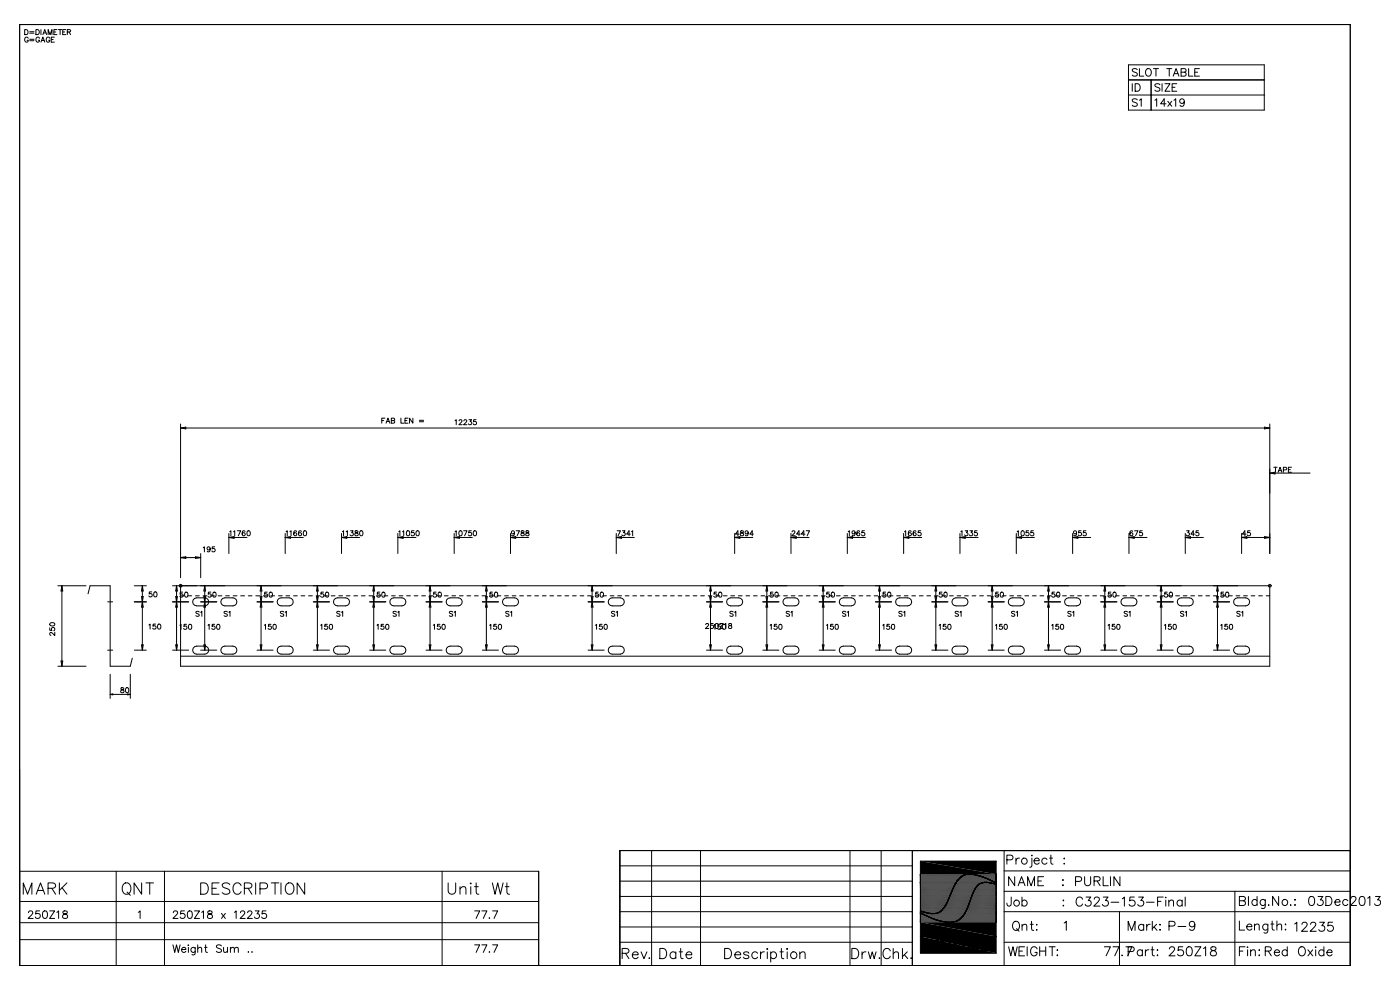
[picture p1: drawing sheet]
<svg xmlns="http://www.w3.org/2000/svg" width="420mm" height="297mm" viewBox="0 0 420 297" stroke-linecap="round" stroke-linejoin="round" font-family="sans-serif">
<g fill="none" stroke="#000" stroke-width=".3">
<path d="M5.9 7.4h399v282.1h-399zM7.4 8.9h.5a.8 .8 0 0 1 .5 .7 .8 .8 0 0 1-.5 .8h-.5zM8.5 11.5a.55 .55 0 0 0-.7-.4 .55 .55 0 0 0-.4 .6v.4a.54 .54 0 0 0 .5 .6 .54 .54 0 0 0 .6-.6h-.4M8.9 9.5h1.3M8.9 9.9h1.3M8.9 11.8h1.3M8.9 12.2h1.3M10.8 8.9h.5a.8 .8 0 0 1 .5 .7 .8 .8 0 0 1-.5 .8h-.5zM11.8 11.5a.55 .55 0 0 0-.6-.4 .55 .55 0 0 0-.4 .6v.4a.54 .54 0 0 0 .5 .6 .54 .54 0 0 0 .5-.6h-.3M12.3 12.6l.6-1.5 .5 1.5M12.3 8.9v1.5M12.5 12.1h.7"/>
<path d="M12.9 10.4l.5-1.5 .6 1.5M13.1 9.9h.7M14.4 10.4v-1.5l.6 1.5 .6-1.5v1.5M14.9 11.5a.55 .55 0 0 0-.6-.4 .55 .55 0 0 0-.4 .6v.4a.54 .54 0 0 0 .5 .6 .54 .54 0 0 0 .5-.6h-.3M15.4 11.9h.5M16.2 9.6h.5M16.3 11.1h-.9v1.5h.9M17.1 8.9h-.9v1.5h.9M17.5 8.9h1M18 8.9v1.5M18.8 9.6h.6M19.7 8.9h-.9v1.5h.9"/>
<path d="M20.2 9.6l.8-.1 .1-.5-.9-.1v1.5M20.7 9.6l.5 .8M338.4 19.4h40.7v13.6h-40.7zM338.4 28.5h40.7M338.4 24h40.7M339.6 25.1v2.3M340.4 25.1h.8a1.21 1.21 0 0 1 .8 1.1 1.21 1.21 0 0 1-.8 1.2h-.8zM341.1 29.9a.85 .85 0 0 0-.9-.3 .85 .85 0 0 0-.6 .6l.2 .3 1 .4 .3 .7a.99 .99 0 0 1-1.5 0M341.1 20.9a.85 .85 0 0 0-.9-.4 .85 .85 0 0 0-.6 .6l.2 .3 1 .5 .3 .6a.99 .99 0 0 1-1.5 0M341.7 30.1l.5-.5v2.3M341.7 20.6v2.2h1.3M344 20.7a1.06 1.06 0 0 1 1.3 1 1.06 1.06 0 0 1-1.3 1l-.5-.7 .1-.9z"/>
<path d="M345.2 24v9M345.9 20.6h1.5M346.3 30.1l.6-.5v2.3M346.7 20.6v2.2M347.8 25.4a.85 .85 0 0 0-.8-.3 .85 .85 0 0 0-.7 .5l.3 .4 1 .4 .2 .6a.99 .99 0 0 1-1.5 0M348.5 25.1v2.3M349.4 25.1h1.5l-1.5 2.3h1.5M349.7 31.1h-1.6l1-1.5v2.3M349.9 20.6h1.5M350.2 30.4l1.2 1.5M350.6 20.6v2.2M351.4 30.4l-1.2 1.5"/>
<path d="M351.5 26.2h.9M351.8 22.8l.9-2.2 .9 2.2M352 30.1l.6-.5v2.3M352.2 22.1h1M352.9 25.1h-1.4v2.3h1.4M354.2 21.6h1a.59 .59 0 0 1 .5 .6 .59 .59 0 0 1-.5 .6h-1v-2.2l1.4 .2v.6l-.4 .2M355.2 30.4a.7 .7 0 0 1-1 .6 .7 .7 0 0 1-.3-1.1 .7 .7 0 0 1 1.2 0l.1 .5a1.07 1.07 0 0 1-.9 1.5l-.4-.3M356.5 20.6v2.2h1.3M358.3 21.6h.9M359.7 20.6h-1.4v2.2h1.4M54.2 127.1v46.1M54.2 128.3h326.6"/>
<path d="M54.2 128.3l1.5-.2v.5zM114.5 126.1h.6M115.4 125.4h-.9v1.5M115.8 126.9l.6-1.5 .5 1.5M116 126.4h.7M117.4 126.1l.9 .2 .1 .3-.4 .3h-.6v-1.5l.9 .1v.5l-.3 .1M120.2 125.4v1.5h.9M121.5 126.1h.5M122.4 125.4h-.9v1.5h.9M123.8 125.4v1.5l-1-1.5v1.5M125.8 126h1.3M125.8 126.5h1.3"/>
<path d="M136.5 126.1l.3-.2v1.5M137.7 126.2l.3-.3 .5 .2-.9 1.3h1M139.1 126.2l.3-.3 .6 .2-1 1.3h1M140.6 125.9h.8l-.4 .5a.5 .5 0 0 1 .4 .8 .5 .5 0 0 1-.9-.1M142.8 125.9h-.7l-.1 .6a.53 .53 0 0 1 .8 0 .53 .53 0 0 1-.1 .8 .53 .53 0 0 1-.8-.2M379.2 128.1l1.6 .2-1.6 .3zM380.8 127.1v38.9M68.6 160v6M68.9 159.4l.3-.2v1.5M70 159.4l.4-.2v1.5M71.2 159.2h1l-.7 1.5M73.5 159.4l-.1-.2a.74 .74 0 0 0-.9 .6 .74 .74 0 0 0 .6 .9 .47 .47 0 0 0 .5-.5 .47 .47 0 0 0-.5-.5 .47 .47 0 0 0-.5 .5"/>
<path d="M74.3 159.2a.69 .69 0 0 1 .8 .7 .69 .69 0 0 1-.8 .7l-.2-.6zM85.5 160v6M85.8 159.4l.3-.2v1.5M86.9 159.4l.4-.2v1.5M88.9 159.4v-.2a.74 .74 0 0 0-.9 .6 .74 .74 0 0 0 .5 .9 .47 .47 0 0 0 .5-.5 .47 .47 0 0 0-.4-.5 .47 .47 0 0 0-.5 .5M90.4 159.4l-.1-.2a.74 .74 0 0 0-.9 .6 .74 .74 0 0 0 .5 .9 .47 .47 0 0 0 .5-.5 .47 .47 0 0 0-.4-.5 .47 .47 0 0 0-.5 .5M91.2 159.2a.69 .69 0 0 1 .8 .7 .69 .69 0 0 1-.8 .7l-.3-.6zM102.4 160v6M102.7 159.4l.3-.2v1.5M103.8 159.4l.4-.2v1.5M105.1 159.2h.8l-.4 .5a.5 .5 0 0 1 .3 .8 .5 .5 0 0 1-.8-.1M106.5 159.2v.5l.9 .5a.5 .5 0 0 1-.5 .5 .5 .5 0 0 1-.5-.5l.9-.7v-.3z"/>
<path d="M108.1 159.2a.69 .69 0 0 1 .8 .7 .69 .69 0 0 1-.8 .7l-.3-.6zM119.3 160v6M119.6 159.4l.3-.2v1.5M120.7 159.4l.4-.2v1.5M122.1 159.2a.69 .69 0 0 1 .8 .7 .69 .69 0 0 1-.8 .7l-.2-.6zM124.2 159.2h-.8v.6a.53 .53 0 0 1 .8 0 .53 .53 0 0 1-.1 .8 .53 .53 0 0 1-.8-.2M124.9 159.2a.69 .69 0 0 1 .8 .7 .69 .69 0 0 1-.8 .7l-.2-.6zM136.2 160v6M136.5 159.4l.3-.2v1.5M137.8 159.2a.69 .69 0 0 1 .8 .7 .69 .69 0 0 1-.8 .7l-.2-.6zM139 159.2h1l-.7 1.5M141.3 159.2h-.7l-.1 .6a.53 .53 0 0 1 .9 0 .53 .53 0 0 1-.1 .8 .53 .53 0 0 1-.8-.2"/>
<path d="M142.1 159.2a.69 .69 0 0 1 .8 .7 .69 .69 0 0 1-.8 .7l-.2-.6zM153.1 160v6M154.3 159.7a.47 .47 0 0 1-.7 .4 .47 .47 0 0 1-.1-.8 .47 .47 0 0 1 .7 .1l.1 .3a.71 .71 0 0 1-.6 1l-.3-.3M154.8 159.2h1l-.7 1.5M156.4 159.2v.5l.8 .5a.5 .5 0 0 1-.5 .5 .5 .5 0 0 1-.5-.5l1-.7-.1-.3zM157.8 159.2v.5l.9 .5a.5 .5 0 0 1-.5 .5 .5 .5 0 0 1-.5-.5l.9-.7-.1-.3zM184.8 160v6M185.1 159.2h1l-.7 1.5M186.6 159.2h.8l-.4 .5a.5 .5 0 0 1 .4 .8 .5 .5 0 0 1-.9-.1M189.4 159.4l.3-.2v1.5M220.3 160v6M222.1 159.2v.5l.9 .5a.5 .5 0 0 1-.5 .5 .5 .5 0 0 1-.5-.5l.9-.7v-.3z"/>
<path d="M224.4 159.7a.47 .47 0 0 1-.7 .4 .47 .47 0 0 1-.2-.8 .47 .47 0 0 1 .8 .1l.1 .3a.71 .71 0 0 1-.6 1l-.3-.3M237.2 160v6M237.5 159.5l.3-.3 .6 .2-.9 1.3h1M241.8 159.2h1l-.7 1.5M254.1 160v6M254.4 159.4l.3-.2v1.5M256.4 159.7a.47 .47 0 0 1-.6 .4 .47 .47 0 0 1-.2-.8 .47 .47 0 0 1 .8 .1v.3a.71 .71 0 0 1-.5 1l-.3-.3M257.8 159.4l-.1-.2a.74 .74 0 0 0-.9 .6 .74 .74 0 0 0 .6 .9 .47 .47 0 0 0 .5-.5 .47 .47 0 0 0-.5-.5 .47 .47 0 0 0-.5 .5M259.2 159.2h-.7l-.1 .6a.53 .53 0 0 1 .9 0 .53 .53 0 0 1-.1 .8 .53 .53 0 0 1-.8-.2M271 160v6M271.2 159.4l.4-.2v1.5M273.3 159.4l-.1-.2a.74 .74 0 0 0-.9 .6 .74 .74 0 0 0 .5 .9 .47 .47 0 0 0 .5-.5 .47 .47 0 0 0-.4-.5 .47 .47 0 0 0-.5 .5"/>
<path d="M274.7 159.4l-.1-.2a.74 .74 0 0 0-.9 .6 .74 .74 0 0 0 .6 .9 .47 .47 0 0 0 .5-.5 .47 .47 0 0 0-.5-.5 .47 .47 0 0 0-.5 .5M276.1 159.2h-.7l-.1 .6a.53 .53 0 0 1 .8 0 .53 .53 0 0 1-.1 .8 .53 .53 0 0 1-.7-.2M287.9 160v6M288.1 159.4l.4-.2v1.5M289.4 159.2h.8l-.4 .5a.5 .5 0 0 1 .4 .8 .5 .5 0 0 1-.9-.1M290.9 159.2h.8l-.5 .5a.5 .5 0 0 1 .4 .8 .5 .5 0 0 1-.9-.1M293 159.2h-.7l-.1 .6a.53 .53 0 0 1 .8 0 .53 .53 0 0 1-.1 .8 .53 .53 0 0 1-.7-.2M304.8 160v6M305 159.4l.4-.2v1.5M306.4 159.2a.69 .69 0 0 1 .8 .7 .69 .69 0 0 1-.8 .7l-.2-.6zM308.5 159.2h-.7l-.1 .6a.53 .53 0 0 1 .8 0 .53 .53 0 0 1-.1 .8 .53 .53 0 0 1-.8-.2M309.9 159.2h-.7l-.1 .6a.53 .53 0 0 1 .8 0 .53 .53 0 0 1-.1 .8 .53 .53 0 0 1-.7-.2"/>
<path d="M321.7 160v6M322.9 159.7a.47 .47 0 0 1-.7 .4 .47 .47 0 0 1-.2-.8 .47 .47 0 0 1 .8 .1l.1 .3a.71 .71 0 0 1-.6 1l-.3-.3M324.2 159.2h-.7l-.1 .6a.53 .53 0 0 1 .8 0 .53 .53 0 0 1-.1 .8 .53 .53 0 0 1-.7-.2M325.7 159.2h-.8v.6a.53 .53 0 0 1 .8 0 .53 .53 0 0 1-.1 .8 .53 .53 0 0 1-.8-.2M338.6 160v6M339.7 159.4l-.1-.2a.74 .74 0 0 0-.9 .6 .74 .74 0 0 0 .5 .9 .47 .47 0 0 0 .6-.5 .47 .47 0 0 0-.5-.5 .47 .47 0 0 0-.5 .5M340.3 159.2h1l-.8 1.5M342.6 159.2h-.8v.6a.53 .53 0 0 1 .8 0 .53 .53 0 0 1-.1 .8 .53 .53 0 0 1-.8-.2M355.5 160v6M355.9 159.2h.7l-.4 .5a.5 .5 0 0 1 .4 .8 .5 .5 0 0 1-.9-.1M359.4 159.2h-.7v.6a.53 .53 0 0 1 .8 0 .53 .53 0 0 1-.1 .8 .53 .53 0 0 1-.8-.2M372.4 160v6"/>
<path d="M374.9 159.2h-.7l-.1 .6a.53 .53 0 0 1 .8 0 .53 .53 0 0 1-.1 .8 .53 .53 0 0 1-.8-.2M380.8 141.9l1.6-.3v.5zM380.8 141.9h12.1M382 140.1h1M382.5 140.1v1.5M383.3 141.6l.6-1.5 .5 1.5M383.5 141.1h.7M384.9 140.9l.8-.1 .1-.5-.9-.2v1.5M386.4 140.8h.6M387.3 140.1h-.9v1.5h.9M17.4 175.6h8.4M18.6 175.6v24.2"/>
<path d="M18.6 175.6l.2 1.6h-.5zM26.4 178.1l.6-2.5h6v24.2h6.1l.6-2.4M40.3 175.6h3.6M42.4 178.9h.6l-.6 3.1h.6zM42.7 175.6l.3 1.6h-.6zM42.7 175.6v19.3M45.5 177.5h-.7l-.1 .6a.53 .53 0 0 1 .8 0 .53 .53 0 0 1-.1 .8 .53 .53 0 0 1-.7-.2M46.3 177.6a.69 .69 0 0 1 .8 .6 .69 .69 0 0 1-.8 .7l-.2-.6zM51.7 175.6h329.1v24.2h-326.6v-24.2M52.7 178.9h.5l-.5 3.1h.5zM52.9 175.6l.3 1.6h-.5zM52.9 175.6v19.3"/>
<path d="M54.2 178.7h1M54.2 167.2l1.5-.3v.6zM54.2 167.2h6M54.8 177.6h-.7l-.1 .6a.53 .53 0 0 1 .8 0 .53 .53 0 0 1-.1 .8 .53 .53 0 0 1-.8-.2M55.6 177.6a.69 .69 0 0 1 .8 .7 .69 .69 0 0 1-.8 .7l-.2-.6zM56.4 178.7h1.1M57.9 179.9l.5-.5 .6-.1h2.4a1.21 1.21 0 0 1 1.2 1.2 1.21 1.21 0 0 1-1.2 1.2h-2.4a1.21 1.21 0 0 1-1.1-1.8zM58.6 166.9l1.6 .3-1.6 .3zM58.6 178.7h1.2M60.2 166v7.2M60.9 178.7h1.1M60.9 164.3l.4-.3v1.5"/>
<path d="M61.1 178.9h.6l-.6 3.1h.6zM61.4 175.6l.3 1.6h-.6zM61.4 175.6v19.3M63 164.5a.47 .47 0 0 1-.6 .4 .47 .47 0 0 1-.2-.8 .47 .47 0 0 1 .8 .1v.3a.71 .71 0 0 1-.5 1l-.3-.2M63.1 178.7h1.2M63.2 177.6h-.7l-.1 .6a.53 .53 0 0 1 .8 0 .53 .53 0 0 1-.1 .8 .53 .53 0 0 1-.7-.2M64 177.6a.69 .69 0 0 1 .8 .7 .69 .69 0 0 1-.8 .7l-.2-.6zM64.4 164h-.7l-.1 .6a.53 .53 0 0 1 .8 0 .53 .53 0 0 1-.1 .8 .53 .53 0 0 1-.8-.2M65.4 178.7h1.1M66.8 179.4l3-.1a1.21 1.21 0 0 1 1.2 1.2 1.21 1.21 0 0 1-1.2 1.2h-2.4a1.21 1.21 0 0 1-1.1-.9 1.21 1.21 0 0 1 .5-1.4zM67.7 178.7h1.1M68.6 161.2h5.5"/>
<path d="M68.6 161.2l1.6-.3v.5zM69.9 178.7h1.2M72.2 178.7h1.1M74.5 178.7h1.1M76.7 178.7h1.1M78 178.9h.5l-.5 3.1h.5zM78.3 175.6l.2 1.6h-.5zM78.3 175.6v19.3M79 178.7h1.1M80.1 177.6h-.7l-.1 .6a.53 .53 0 0 1 .8 0 .53 .53 0 0 1-.1 .8 .53 .53 0 0 1-.7-.2M80.9 177.6a.69 .69 0 0 1 .8 .7 .69 .69 0 0 1-.8 .7l-.2-.6zM81.2 178.7h1.2"/>
<path d="M83.5 178.7h1.1M83.7 179.4l3-.1a1.21 1.21 0 0 1 1.2 1.2 1.21 1.21 0 0 1-1.2 1.2h-2.4a1.21 1.21 0 0 1-1.1-.9 1.21 1.21 0 0 1 .5-1.4zM85.5 161.2h5.5M85.5 161.2l1.6-.3v.5zM85.8 178.7h1.1M88 178.7h1.2M90.3 178.7h1.1M92.5 178.7h1.2M94.8 178.7h1.1M94.9 178.9h.5l-.5 3.1h.5zM95.2 175.6l.2 1.6h-.5zM95.2 175.6v19.3"/>
<path d="M97 177.6h-.7l-.1 .6a.53 .53 0 0 1 .8 0 .53 .53 0 0 1-.1 .8 .53 .53 0 0 1-.7-.2M97.1 178.7h1.1M97.8 177.6a.69 .69 0 0 1 .8 .7 .69 .69 0 0 1-.8 .7l-.2-.6zM99.3 178.7h1.2M100.6 179.4l3-.1a1.21 1.21 0 0 1 1.2 1.2 1.21 1.21 0 0 1-1.2 1.2h-2.4a1.21 1.21 0 0 1-1.2-.9 1.21 1.21 0 0 1 .6-1.4zM101.6 178.7h1.1M102.4 161.2h5.4M102.4 161.2l1.6-.3v.5zM103.8 178.7h1.2M106.1 178.7h1.1M108.4 178.7h1.1M110.6 178.7h1.2"/>
<path d="M111.8 178.9h.5l-.5 3.1h.5zM112.1 175.6l.2 1.6h-.5zM112.1 175.6v19.3M112.9 178.7h1.1M113.9 177.6h-.7l-.1 .6a.53 .53 0 0 1 .8 0 .53 .53 0 0 1-.1 .8 .53 .53 0 0 1-.8-.2M114.7 177.6a.69 .69 0 0 1 .8 .7 .69 .69 0 0 1-.8 .7l-.2-.6zM115.2 178.7h1.1M117.4 178.7h1.1M117.5 179.4l3-.1a1.21 1.21 0 0 1 1.2 1.2 1.21 1.21 0 0 1-1.2 1.2h-2.4a1.21 1.21 0 0 1-1.2-.9 1.21 1.21 0 0 1 .6-1.4zM119.3 161.2h5.4M119.3 161.2l1.6-.3v.5zM119.7 178.7h1.1"/>
<path d="M121.9 178.7h1.2M124.2 178.7h1.1M126.5 178.7h1.1M128.7 178.9h.5l-.5 3.1h.5zM128.7 178.7h1.2M129 175.6l.2 1.6h-.5zM129 175.6v19.3M130.8 177.6h-.7l-.1 .6a.53 .53 0 0 1 .8 0 .53 .53 0 0 1-.1 .8 .53 .53 0 0 1-.8-.2M131 178.7h1.1M131.6 177.6a.69 .69 0 0 1 .8 .7 .69 .69 0 0 1-.8 .7l-.2-.6zM133.2 178.7h1.2M134 179.9l.4-.5 .6-.1h2.4a1.21 1.21 0 0 1 1.2 1.2 1.21 1.21 0 0 1-1.2 1.2h-2.4a1.21 1.21 0 0 1-1-1.8z"/>
<path d="M135.5 178.7h1.1M136.2 161.2h5.4M136.2 161.2l1.6-.3v.5zM137.8 178.7h1.1M140 178.7h1.2M142.3 178.7h1.1M144.6 178.7h1.1M145.6 178.9h.5l-.5 3.1h.5zM145.9 175.6l.2 1.6h-.5zM145.9 175.6v19.3M146.8 178.7h1.1M147.7 177.6h-.7l-.1 .6a.53 .53 0 0 1 .8 0 .53 .53 0 0 1-.1 .8 .53 .53 0 0 1-.8-.2"/>
<path d="M148.5 177.6a.69 .69 0 0 1 .8 .7 .69 .69 0 0 1-.8 .7l-.2-.6zM149.1 178.7h1.1M150.8 179.9l.5-.5 .6-.1h2.4a1.21 1.21 0 0 1 1.2 1.2 1.21 1.21 0 0 1-1.2 1.2h-2.4a1.21 1.21 0 0 1-1.1-1.8zM151.3 178.7h1.2M153.1 161.2h5.4M153.1 161.2l1.6-.3v.5zM153.6 178.7h1.1M155.9 178.7h1.1M158.1 178.7h1.1M160.4 178.7h1.1M162.6 178.7h1.2M164.9 178.7h1.1"/>
<path d="M167.2 178.7h1.1M169.4 178.7h1.2M171.7 178.7h1.1M173.9 178.7h1.2M176.2 178.7h1.1M177.3 178.9h.5l-.5 3.1h.5zM177.6 175.6l.2 1.6h-.5zM177.6 175.6v19.3M178.5 178.7h1.1M179.4 177.6h-.7l-.1 .6a.53 .53 0 0 1 .8 0 .53 .53 0 0 1-.1 .8 .53 .53 0 0 1-.8-.2M180.2 177.6a.69 .69 0 0 1 .8 .7 .69 .69 0 0 1-.8 .7l-.2-.6zM180.7 178.7h1.2"/>
<path d="M183 178.7h1.1M183 179.4l3-.1a1.21 1.21 0 0 1 1.2 1.2 1.21 1.21 0 0 1-1.2 1.2h-2.4a1.21 1.21 0 0 1-1.2-.9 1.21 1.21 0 0 1 .6-1.4zM184.8 161.2h5.4M184.8 161.2l1.6-.3v.5zM185.3 178.7h1.1M187.5 178.7h1.1M189 160.2h-1.1l.8-1v1.5M189.8 178.7h1.1M192 178.7h1.2M194.3 178.7h1.1M196.6 178.7h1.1M198.8 178.7h1.2"/>
<path d="M201.1 178.7h1.1M203.3 178.7h1.2M205.6 178.7h1.1M207.9 178.7h1.1M210.1 178.7h1.2M212.4 178.7h1.1M212.8 178.9h.5l-.5 3.1h.5zM213.1 175.6l.2 1.6h-.5zM213.1 175.6v19.3M214.7 178.7h1.1M214.9 177.6h-.7l-.1 .6a.53 .53 0 0 1 .8 0 .53 .53 0 0 1-.1 .8 .53 .53 0 0 1-.7-.2M215.7 177.6a.69 .69 0 0 1 .8 .7 .69 .69 0 0 1-.8 .7l-.2-.6z"/>
<path d="M216.9 178.7h1.1M218.5 179.4l3-.1a1.21 1.21 0 0 1 1.2 1.2 1.21 1.21 0 0 1-1.2 1.2h-2.4a1.21 1.21 0 0 1-1.2-.9 1.21 1.21 0 0 1 .6-1.4zM219.2 178.7h1.1M220.3 161.2h5.4M220.3 161.2l1.6-.3v.5zM221.4 178.7h1.2M221.6 160.2h-1l.7-1v1.5M223.7 178.7h1.1M226 160.2h-1.1l.7-1v1.5M226 178.7h1.1M228.2 178.7h1.1M229.7 178.9h.5l-.5 3.1h.5z"/>
<path d="M230 175.6l.2 1.6h-.5zM230 175.6v19.3M230.5 178.7h1.1M231.8 177.6h-.7l-.1 .6a.53 .53 0 0 1 .8 0 .53 .53 0 0 1-.1 .8 .53 .53 0 0 1-.8-.2M232.6 177.6a.69 .69 0 0 1 .8 .7 .69 .69 0 0 1-.8 .7l-.2-.6zM232.7 178.7h1.2M235 178.7h1.1M235.4 179.4l3-.1a1.21 1.21 0 0 1 1.2 1.2 1.21 1.21 0 0 1-1.2 1.2h-2.4a1.21 1.21 0 0 1-1.2-.9 1.21 1.21 0 0 1 .6-1.4zM237.2 161.2h5.4M237.2 161.2l1.6-.3v.5zM237.3 178.7h1.1M239.5 178.7h1.2"/>
<path d="M240 160.2h-1.1l.7-1v1.5M241.4 160.2h-1.1l.8-1v1.5M241.8 178.7h1.1M244 178.7h1.2M246.3 178.7h1.1M246.6 178.9h.5l-.5 3.1h.5zM246.9 175.6l.2 1.6h-.5zM246.9 175.6v19.3M248.6 178.7h1.1M248.7 177.6h-.7l-.1 .6a.53 .53 0 0 1 .8 0 .53 .53 0 0 1-.1 .8 .53 .53 0 0 1-.8-.2M249.5 177.6a.69 .69 0 0 1 .8 .7 .69 .69 0 0 1-.8 .7l-.2-.6zM250.8 178.7h1.2"/>
<path d="M252.3 179.4l3-.1a1.21 1.21 0 0 1 1.2 1.2 1.21 1.21 0 0 1-1.2 1.2h-2.4a1.21 1.21 0 0 1-1.2-.9 1.21 1.21 0 0 1 .6-1.4zM253.1 178.7h1.1M254.1 161.2h5.4M254.1 161.2l1.6-.3v.5zM255.4 178.7h1.1M257.6 178.7h1.1M259.9 178.7h1.1M262.1 178.7h1.2M263.5 178.9h.5l-.5 3.1h.5zM263.8 175.6l.2 1.6h-.5zM263.8 175.6v19.3M264.4 178.7h1.1"/>
<path d="M265.6 177.6h-.7l-.1 .6a.53 .53 0 0 1 .8 0 .53 .53 0 0 1-.1 .8 .53 .53 0 0 1-.8-.2M266.4 177.6a.69 .69 0 0 1 .8 .7 .69 .69 0 0 1-.8 .7l-.2-.6zM266.7 178.7h1.1M268.7 179.9l.5-.5 .6-.1h2.4a1.21 1.21 0 0 1 1.2 1.2 1.21 1.21 0 0 1-1.2 1.2h-2.4a1.21 1.21 0 0 1-1.1-1.8zM268.9 178.7h1.2M271 161.2h5.4M271 161.2l1.6-.3v.5zM271.2 178.7h1.1M273.4 178.7h1.2M275.7 178.7h1.1M278 178.7h1.1M280.2 178.7h1.2"/>
<path d="M280.4 178.9h.5l-.5 3.1h.5zM280.6 175.6l.3 1.6h-.5zM280.6 175.6v19.3M282.5 177.6h-.7l-.1 .6a.53 .53 0 0 1 .8 0 .53 .53 0 0 1-.1 .8 .53 .53 0 0 1-.8-.2M282.5 178.7h1.1M283.3 177.6a.69 .69 0 0 1 .8 .7 .69 .69 0 0 1-.8 .7l-.2-.6zM284.7 178.7h1.2M285.6 179.9l.5-.5 .6-.1h2.4a1.21 1.21 0 0 1 1.2 1.2 1.21 1.21 0 0 1-1.2 1.2h-2.4a1.21 1.21 0 0 1-1.1-1.8zM287 178.7h1.1M287.9 161.2h5.4M287.9 161.2l1.6-.3v.5zM289.3 178.7h1.1"/>
<path d="M291.5 178.7h1.2M293.8 178.7h1.1M296.1 178.7h1.1M297.3 178.9h.5l-.5 3.1h.5zM297.5 175.6l.3 1.6h-.5zM297.5 175.6v19.3M298.3 178.7h1.1M299.4 177.6h-.7l-.1 .6a.53 .53 0 0 1 .8 0 .53 .53 0 0 1-.1 .8 .53 .53 0 0 1-.8-.2M300.2 177.6a.69 .69 0 0 1 .8 .7 .69 .69 0 0 1-.8 .7l-.2-.6zM300.6 178.7h1.1M302.8 178.7h1.2M303 179.4l3-.1a1.21 1.21 0 0 1 1.2 1.2 1.21 1.21 0 0 1-1.2 1.2h-2.4a1.21 1.21 0 0 1-1.2-.9 1.21 1.21 0 0 1 .6-1.4z"/>
<path d="M304.8 161.2h5.4M304.8 161.2l1.5-.3v.5zM305.1 178.7h1.1M307.4 178.7h1.1M309.6 178.7h1.2M311.9 178.7h1.1M314.1 178.7h1.2M314.2 178.9h.5l-.5 3.1h.5zM314.4 175.6l.3 1.6h-.5zM314.4 175.6v19.3M316.3 177.6h-.7l-.1 .6a.53 .53 0 0 1 .8 0 .53 .53 0 0 1-.1 .8 .53 .53 0 0 1-.8-.2M316.4 178.7h1.1"/>
<path d="M317.1 177.6a.69 .69 0 0 1 .8 .7 .69 .69 0 0 1-.8 .7l-.3-.6zM318.7 178.7h1.1M319.4 179.9l.5-.5 .6-.1h2.4a1.21 1.21 0 0 1 1.2 1.2 1.21 1.21 0 0 1-1.2 1.2h-2.4a1.21 1.21 0 0 1-1.1-1.8zM320.9 178.7h1.2M321.7 161.2h5.4M321.7 161.2l1.5-.3v.5zM323.2 178.7h1.1M325.5 178.7h1.1M327.7 178.7h1.1M330 178.7h1.1M331.1 178.9h.5l-.5 3.1h.5zM331.3 175.6l.3 1.6h-.5z"/>
<path d="M331.3 175.6v19.3M332.2 178.7h1.2M333.2 177.6h-.8v.6a.53 .53 0 0 1 .8 0 .53 .53 0 0 1-.1 .8 .53 .53 0 0 1-.8-.2M334 177.6a.69 .69 0 0 1 .8 .7 .69 .69 0 0 1-.8 .7l-.3-.6zM334.5 178.7h1.1M336.8 179.4l3-.1a1.21 1.21 0 0 1 1.2 1.2 1.21 1.21 0 0 1-1.2 1.2h-2.4a1.21 1.21 0 0 1-1.2-.9 1.21 1.21 0 0 1 .6-1.4zM336.8 178.7h1.1M338.6 161.2h5.4M338.6 161.2l1.5-.3v.5zM339 178.7h1.1M341.3 178.7h1.1M343.5 178.7h1.2"/>
<path d="M345.8 178.7h1.1M348 178.9h.5l-.5 3.1h.5zM348.1 178.7h1.1M348.2 175.6l.3 1.6h-.5zM348.2 175.6v19.3M350.1 177.6h-.8v.6a.53 .53 0 0 1 .8 0 .53 .53 0 0 1-.1 .8 .53 .53 0 0 1-.8-.2M350.3 178.7h1.2M350.8 177.6a.69 .69 0 0 1 .8 .7 .69 .69 0 0 1-.8 .7l-.2-.6zM352.6 178.7h1.1M353.6 179.4l3.1-.1a1.21 1.21 0 0 1 1.2 1.2 1.21 1.21 0 0 1-1.2 1.2h-2.4a1.21 1.21 0 0 1-1.2-.9 1.21 1.21 0 0 1 .5-1.4zM354.8 178.7h1.2M355.5 161.2h5.4"/>
<path d="M355.5 161.2l1.5-.3v.5zM357.1 178.7h1.1M358.2 160.2h-1.1l.8-1v1.5M359.4 178.7h1.1M361.6 178.7h1.2M363.9 178.7h1.1M364.9 178.9h.5l-.5 3.1h.5zM365.1 175.6l.3 1.6h-.5zM365.1 175.6v19.3M366.2 178.7h1.1M366.9 177.6h-.7v.6a.53 .53 0 0 1 .8 0 .53 .53 0 0 1-.1 .8 .53 .53 0 0 1-.8-.2M367.7 177.6a.69 .69 0 0 1 .8 .7 .69 .69 0 0 1-.8 .7l-.2-.6z"/>
<path d="M368.4 178.7h1.1M370.1 179.9l.4-.5 .6-.1h2.5a1.21 1.21 0 0 1 1.2 1.2 1.21 1.21 0 0 1-1.2 1.2h-2.5a1.21 1.21 0 0 1-1-1.8zM370.7 178.7h1.1M372.4 161.2h8.4M372.4 161.2l1.5-.3v.5zM372.9 178.7h1.2M373.7 160.2h-1.1l.7-1v1.5M375.2 178.7h1.1M377.5 178.7h1.1M379.2 160.9l1.6 .3-1.6 .2zM379.7 178.7h1.1M14.9 188.3v.7l.7 .1a.53 .53 0 0 1 0-.8 .53 .53 0 0 1 .8 .1 .53 .53 0 0 1-.3 .7"/>
<path d="M15 186.9a.75 .75 0 0 1 .9-.3 .75 .75 0 0 1 .5 .9 .75 .75 0 0 1-1 .3 .75 .75 0 0 1-.4-.9zM16.4 189.6v1l-1.2-1-.3 .6 .4 .3M17.4 199.8h8.4M18.3 198.2h.5l-.2 1.6zM32.3 180.5h1.5M32.3 194.9h1.5M40.3 180.5h3.6M40.3 194.9h3.6M42.4 193.4h.6l-.3 1.5zM44.7 187.4l.3-.3v1.5M46.7 187.1h-.8v.7a.53 .53 0 0 1 .8 0 .53 .53 0 0 1-.1 .8 .53 .53 0 0 1-.8-.2M47.5 187.2a.69 .69 0 0 1 .8 .7 .69 .69 0 0 1-.8 .7l-.3-.6z"/>
<path d="M51.7 180.5h4.9M51.7 194.9h4.9M52.7 193.4h.5l-.3 1.5zM53.9 187.5l.4-.3v1.5M54.2 196.8h326.6M55.9 187.2h-.7l-.1 .7a.53 .53 0 0 1 .8-.1 .53 .53 0 0 1-.1 .8 .53 .53 0 0 1-.7-.2M56.7 187.3a.69 .69 0 0 1 .8 .7 .69 .69 0 0 1-.8 .6l-.2-.5zM57.9 194.3l.5-.4 .6-.2h2.4a1.21 1.21 0 0 1 1.2 1.2 1.21 1.21 0 0 1-1.2 1.3h-2.4a1.21 1.21 0 0 1-1.1-1.9zM59.7 183.5l-.3-.2-.7 .2 .2 .4 .8 .5-.3 .4-.7-.2M60.2 183.6l.3-.3v1.5M60.2 180.5h4.8M60.2 194.9h4.8"/>
<path d="M61.1 193.4h.6l-.3 1.5zM62.4 187.5l.3-.3v1.5M64.4 187.2h-.7l-.1 .7a.53 .53 0 0 1 .8-.1 .53 .53 0 0 1-.1 .8 .53 .53 0 0 1-.8-.2M65.2 187.3a.69 .69 0 0 1 .8 .7 .69 .69 0 0 1-.8 .6l-.2-.5zM66.4 194.3l.4-.4 .6-.2h2.4a1.21 1.21 0 0 1 1.2 1.2 1.21 1.21 0 0 1-1.2 1.3h-2.4a1.21 1.21 0 0 1-1-1.9zM68.2 183.5l-.4-.2-.6 .2 .1 .4 .9 .5-.4 .4-.6-.2M68.6 183.6l.4-.3v1.5M77.1 180.5h4.8M77.1 194.9h4.8M78 193.4h.5l-.2 1.5zM79.3 187.5l.3-.3v1.5M81.3 187.2h-.7l-.1 .7a.53 .53 0 0 1 .8-.1 .53 .53 0 0 1-.1 .8 .53 .53 0 0 1-.8-.2"/>
<path d="M82.1 187.3a.69 .69 0 0 1 .8 .7 .69 .69 0 0 1-.8 .6l-.3-.5zM83.3 194.3l.4-.4 .6-.2h2.4a1.21 1.21 0 0 1 1.2 1.2 1.21 1.21 0 0 1-1.2 1.3h-2.4a1.21 1.21 0 0 1-1-1.9zM85.1 183.5l-.4-.2-.6 .2 .1 .4 .8 .3 .1 .4-.4 .2-.6-.2M85.5 183.6l.4-.3v1.5M94 180.5h4.8M94 194.9h4.8M94.9 193.4h.5l-.2 1.5zM96.2 187.5l.3-.3v1.5M98.2 187.2h-.8v.7a.53 .53 0 0 1 .8-.1 .53 .53 0 0 1-.1 .8 .53 .53 0 0 1-.8-.2M99 187.3a.69 .69 0 0 1 .8 .7 .69 .69 0 0 1-.8 .6l-.3-.5zM100.2 194.3l.4-.4 .6-.2h2.4a1.21 1.21 0 0 1 1.2 1.2 1.21 1.21 0 0 1-1.2 1.3h-2.4a1.21 1.21 0 0 1-1-1.9zM102 183.5l-.4-.2-.6 .2 .1 .4 .8 .3 .1 .4-.4 .2-.6-.2"/>
<path d="M102.4 183.6l.4-.3v1.5M110.9 180.5h4.8M110.9 194.9h4.8M111.8 193.4h.5l-.2 1.5zM113 187.5l.4-.3v1.5M115.1 187.2h-.8v.7a.53 .53 0 0 1 .8-.1 .53 .53 0 0 1-.1 .8 .53 .53 0 0 1-.8-.2M115.8 187.3a.69 .69 0 0 1 .8 .7 .69 .69 0 0 1-.8 .6l-.2-.5zM117.1 194.3l.4-.4 .6-.2h2.4a1.21 1.21 0 0 1 1.2 1.2 1.21 1.21 0 0 1-1.2 1.3h-2.4a1.21 1.21 0 0 1-1-1.9zM118.9 183.5l-.4-.2-.6 .2 .1 .4 .8 .3 .1 .4-.4 .2-.6-.2M119.3 183.6l.4-.3v1.5M127.8 180.5h4.8M127.8 194.9h4.8"/>
<path d="M128.7 193.4h.5l-.2 1.5zM129.9 187.5l.4-.3v1.5M132 187.2h-.8v.7a.53 .53 0 0 1 .8-.1 .53 .53 0 0 1-.1 .8 .53 .53 0 0 1-.8-.2M132.7 187.3a.69 .69 0 0 1 .8 .7 .69 .69 0 0 1-.8 .6l-.2-.5zM134 194.3l.4-.4 .6-.2h2.4a1.21 1.21 0 0 1 1.2 1.2 1.21 1.21 0 0 1-1.2 1.3h-2.4a1.21 1.21 0 0 1-1-1.9zM135.8 183.5l-.4-.2-.6 .2 .1 .4 .9 .5-.4 .4-.6-.2M136.2 183.6l.4-.3v1.5M144.7 180.5h4.8M144.7 194.9h4.8M145.6 193.4h.5l-.2 1.5zM146.8 187.5l.4-.3v1.5M148.8 187.2h-.7v.7a.53 .53 0 0 1 .8-.1 .53 .53 0 0 1-.1 .8 .53 .53 0 0 1-.8-.2"/>
<path d="M149.6 187.3a.69 .69 0 0 1 .8 .7 .69 .69 0 0 1-.8 .6l-.2-.5zM150.8 194.3l.5-.4 .6-.2h2.4a1.21 1.21 0 0 1 1.2 1.2 1.21 1.21 0 0 1-1.2 1.3h-2.4a1.21 1.21 0 0 1-1.1-1.9zM152.7 183.5l-.4-.2-.6 .2 .1 .4 .9 .5-.4 .4-.6-.2M153.1 183.6l.3-.3v1.5M176.4 180.5h4.8M176.4 194.9h4.8M177.3 193.4h.5l-.2 1.5zM178.5 187.5l.4-.3v1.5M180.6 187.2h-.8v.7a.53 .53 0 0 1 .8-.1 .53 .53 0 0 1-.1 .8 .53 .53 0 0 1-.8-.2M181.3 187.3a.69 .69 0 0 1 .8 .7 .69 .69 0 0 1-.8 .6l-.2-.5zM182.6 194.3l.4-.4 .6-.2h2.4a1.21 1.21 0 0 1 1.2 1.2 1.21 1.21 0 0 1-1.2 1.3h-2.4a1.21 1.21 0 0 1-1-1.9zM184.4 183.5l-.4-.2-.6 .2 .1 .4 .9 .5-.4 .4-.6-.2"/>
<path d="M184.8 183.6l.4-.3v1.5M211.6 187.3l.3-.3 .6 .2-.9 1.3h1M211.9 180.5h4.8M211.9 194.9h4.8M212.8 193.4h.5l-.2 1.5zM213.9 187h-.8v.6a.53 .53 0 0 1 .8 0 .53 .53 0 0 1-.1 .8 .53 .53 0 0 1-.8-.2M214.1 187.5l.3-.3v1.5M214.7 187a.69 .69 0 0 1 .8 .7 .69 .69 0 0 1-.8 .7l-.3-.6zM215.9 187h1l-1 1.5h1M216.1 187.2h-.8v.7a.53 .53 0 0 1 .8-.1 .53 .53 0 0 1-.1 .8 .53 .53 0 0 1-.8-.2M216.9 187.3a.69 .69 0 0 1 .8 .7 .69 .69 0 0 1-.8 .6l-.3-.5zM217.3 187.2l.4-.2v1.5"/>
<path d="M218.1 194.3l.4-.4 .6-.2h2.4a1.21 1.21 0 0 1 1.2 1.2 1.21 1.21 0 0 1-1.2 1.3h-2.4a1.21 1.21 0 0 1-1-1.9zM218.6 187v.5l.9 .5a.5 .5 0 0 1-.5 .5 .5 .5 0 0 1-.5-.5l.9-.7-.1-.3zM219.9 183.5l-.4-.2-.6 .2 .1 .4 .8 .3 .1 .4-.4 .2-.6-.2M220.3 183.6l.4-.3v1.5M228.8 180.5h4.8M228.8 194.9h4.8M229.7 193.4h.5l-.2 1.5zM230.9 187.5l.4-.3v1.5M233 187.2h-.8v.7a.53 .53 0 0 1 .8-.1 .53 .53 0 0 1-.1 .8 .53 .53 0 0 1-.8-.2M233.7 187.3a.69 .69 0 0 1 .8 .7 .69 .69 0 0 1-.8 .6l-.2-.5zM235 194.3l.4-.4 .6-.2h2.4a1.21 1.21 0 0 1 1.2 1.2 1.21 1.21 0 0 1-1.2 1.3h-2.4a1.21 1.21 0 0 1-1-1.9zM236.8 183.5l-.4-.2-.6 .2 .1 .4 .8 .3 .1 .4-.4 .2-.6-.2"/>
<path d="M237.2 183.6l.4-.3v1.5M245.7 180.5h4.8M245.7 194.9h4.8M246.6 193.4h.5l-.2 1.5zM247.8 187.5l.4-.3v1.5M249.8 187.2h-.7v.7a.53 .53 0 0 1 .8-.1 .53 .53 0 0 1-.1 .8 .53 .53 0 0 1-.8-.2M250.6 187.3a.69 .69 0 0 1 .8 .7 .69 .69 0 0 1-.8 .6l-.2-.5zM251.9 194.3l.4-.4 .6-.2h2.4a1.21 1.21 0 0 1 1.2 1.2 1.21 1.21 0 0 1-1.2 1.3h-2.4a1.21 1.21 0 0 1-1-1.9zM253.7 183.5l-.4-.2-.6 .2 .1 .4 .9 .5-.4 .4-.6-.2M254.1 183.6l.3-.3v1.5M262.5 180.5h4.9M262.5 194.9h4.9"/>
<path d="M263.5 193.4h.5l-.2 1.5zM264.7 187.5l.4-.3v1.5M266.7 187.2h-.7v.7a.53 .53 0 0 1 .8-.1 .53 .53 0 0 1-.1 .8 .53 .53 0 0 1-.8-.2M267.5 187.3a.69 .69 0 0 1 .8 .7 .69 .69 0 0 1-.8 .6l-.2-.5zM268.7 194.3l.5-.4 .6-.2h2.4a1.21 1.21 0 0 1 1.2 1.2 1.21 1.21 0 0 1-1.2 1.3h-2.4a1.21 1.21 0 0 1-1.1-1.9zM270.6 183.5l-.4-.2-.7 .2 .2 .4 .8 .3 .1 .4-.4 .2-.7-.2M271 183.6l.3-.3v1.5M279.4 180.5h4.9M279.4 194.9h4.9M280.4 193.4h.5l-.3 1.5zM281.6 187.5l.4-.3v1.5M283.6 187.2h-.7l-.1 .7a.53 .53 0 0 1 .8-.1 .53 .53 0 0 1-.1 .8 .53 .53 0 0 1-.7-.2"/>
<path d="M284.4 187.3a.69 .69 0 0 1 .8 .7 .69 .69 0 0 1-.8 .6l-.2-.5zM285.6 194.3l.5-.4 .6-.2h2.4a1.21 1.21 0 0 1 1.2 1.2 1.21 1.21 0 0 1-1.2 1.3h-2.4a1.21 1.21 0 0 1-1.1-1.9zM287.4 183.5l-.3-.2-.7 .2 .2 .4 .8 .5-.3 .4-.7-.2M287.9 183.6l.3-.3v1.5M296.3 180.5h4.9M296.3 194.9h4.9M297.3 193.4h.5l-.3 1.5zM298.5 187.5l.4-.3v1.5M300.5 187.2h-.7l-.1 .7a.53 .53 0 0 1 .8-.1 .53 .53 0 0 1-.1 .8 .53 .53 0 0 1-.7-.2M301.3 187.3a.69 .69 0 0 1 .8 .7 .69 .69 0 0 1-.8 .6l-.2-.5zM302.5 194.3l.5-.4 .6-.2h2.4a1.21 1.21 0 0 1 1.2 1.2 1.21 1.21 0 0 1-1.2 1.3h-2.4a1.21 1.21 0 0 1-1.1-1.9zM304.3 183.5l-.3-.2-.7 .2 .2 .4 .8 .5-.3 .4-.7-.2"/>
<path d="M304.8 183.6l.3-.3v1.5M313.2 180.5h4.9M313.2 194.9h4.9M314.2 193.4h.5l-.3 1.5zM315.4 187.5l.4-.3v1.5M317.4 187.2h-.7l-.1 .7a.53 .53 0 0 1 .8-.1 .53 .53 0 0 1-.1 .8 .53 .53 0 0 1-.7-.2M318.2 187.3a.69 .69 0 0 1 .8 .7 .69 .69 0 0 1-.8 .6l-.2-.5zM319.4 194.3l.5-.4 .6-.2h2.4a1.21 1.21 0 0 1 1.2 1.2 1.21 1.21 0 0 1-1.2 1.3h-2.4a1.21 1.21 0 0 1-1.1-1.9zM321.2 183.5l-.3-.2-.7 .2 .2 .4 .8 .3v.4l-.3 .2-.7-.2M321.7 183.6l.3-.3v1.5M330.1 180.5h4.8M330.1 194.9h4.8"/>
<path d="M331.1 193.4h.5l-.3 1.5zM332.3 187.5l.4-.3v1.5M334.3 187.2h-.7l-.1 .7a.53 .53 0 0 1 .8-.1 .53 .53 0 0 1-.1 .8 .53 .53 0 0 1-.7-.2M335.1 187.3a.69 .69 0 0 1 .8 .7 .69 .69 0 0 1-.8 .6l-.2-.5zM336.3 194.3l.5-.4 .6-.2h2.4a1.21 1.21 0 0 1 1.2 1.2 1.21 1.21 0 0 1-1.2 1.3h-2.4a1.21 1.21 0 0 1-1.1-1.9zM338.1 183.5l-.3-.2-.7 .2 .2 .4 .8 .5-.3 .4-.7-.2M338.6 183.6l.3-.3v1.5M347 180.5h4.8M347 194.9h4.8M348 193.4h.5l-.3 1.5zM349.2 187.5l.4-.3v1.5M351.2 187.2h-.7l-.1 .7a.53 .53 0 0 1 .8-.1 .53 .53 0 0 1-.1 .8 .53 .53 0 0 1-.8-.2"/>
<path d="M352 187.3a.69 .69 0 0 1 .8 .7 .69 .69 0 0 1-.8 .6l-.2-.5zM353.2 194.3l.4-.4 .7-.2h2.4a1.21 1.21 0 0 1 1.2 1.2 1.21 1.21 0 0 1-1.2 1.3h-2.4a1.21 1.21 0 0 1-1.1-1.9zM355 183.5l-.3-.2-.7 .2 .2 .4 .7 .3 .1 .4-.3 .2-.7-.2M355.4 183.6l.4-.3v1.5M363.9 180.5h4.8M363.9 194.9h4.8M364.9 193.4h.5l-.3 1.5zM366.1 187.5l.3-.3v1.5M368.1 187.2h-.7l-.1 .7a.53 .53 0 0 1 .8-.1 .53 .53 0 0 1-.1 .8 .53 .53 0 0 1-.8-.2M368.9 187.3a.69 .69 0 0 1 .8 .7 .69 .69 0 0 1-.8 .6l-.2-.5zM370.1 194.3l.4-.4 .6-.2h2.5a1.21 1.21 0 0 1 1.2 1.2 1.21 1.21 0 0 1-1.2 1.3h-2.5a1.21 1.21 0 0 1-1-1.9zM371.9 183.5l-.4-.2-.6 .2 .1 .4 .8 .3 .1 .4-.4 .2-.6-.2"/>
<path d="M372.3 183.6l.4-.3v1.5M33 202.2v7.2M33 208.2h6.1M33 208.2l.8-.1v.3zM36.3 206.3v.4l.9 .5a.5 .5 0 0 1-.5 .5 .5 .5 0 0 1-.5-.5l.9-.6-.1-.3zM37.8 206.3a.69 .69 0 0 1 .8 .7 .69 .69 0 0 1-.8 .6l-.2-.5zM38.3 208.1l.8 .1-.8 .2zM39.1 202.2v7.2M185.9 259.6h87.7M195.4 255.1v34.4M210.1 255.1v34.4M254.9 255.1v34.4"/>
<path d="M264.3 255.1v34.4M273.6 255.1v34.4M276 258.2h22.7v27.6h-22.7zM301.1 255.1v34.4M302 257.8h1.1a.71 .71 0 0 0 .7-.7 .71 .71 0 0 0-.7-.7h-1.1v2.7M304.7 257.3v1.8M305.7 257.3a.87 .87 0 0 0-1 .8M309.5 256.4v.3zM309.5 257.3v2.2l-.2 .4-.5 .1M310.1 258.1h1.6a.83 .83 0 0 0-1.2-.7 .83 .83 0 0 0-.3 1.3 .82 .82 0 0 0 1.5 0M314 257.7a.87 .87 0 0 0-1.3-.1 .87 .87 0 0 0 0 1.3 .87 .87 0 0 0 1.3-.2M314.8 257.3h.9"/>
<path d="M315.2 256.4v2.2l.1 .4 .5 .1M319 257.4h.3zM319 259h.3zM404.9 255.1h-219v34.4M5.9 270.3h155.6M5.9 261.3h155.6v28.2M5.9 276.7h155.6M7 268.1v-3.4l1.3 3.4 1.3-3.4v3.4M8.5 273.7l.5-.6 .6 .1 .2 .4-.3 .7-1.1 1.1h1.5M10.9 268.1l1.2-3.4 1.3 3.4M11.3 267h1.7M11.9 273.1h-1.1l-.1 1a.8 .8 0 0 1 1.2 0 .8 .8 0 0 1-.2 1.2 .8 .8 0 0 1-1.1-.3"/>
<path d="M13.1 273.2a.73 .73 0 0 1 1 .4l.1 .5a.97 .97 0 0 1-.8 1.3 1.44 1.44 0 0 1-.3-2.2zM14.4 266.4l1.9-.2a.78 .78 0 0 0 0-1.3l-1.9-.2v3.4M14.9 273.1h1.5l-1.5 2.3h1.5M15.5 266.4l1.2 1.7M17 273.6l.6-.5v2.3M17.8 264.7v3.4M18.6 266.2l1.5 1.9M19 273.2v.7l.6 .2a.65 .65 0 0 1 .7 .6 .65 .65 0 0 1-.6 .7h-.4a.65 .65 0 0 1-.6-.7 .65 .65 0 0 1 .7-.6l.7-.2 .1-.4a.85 .85 0 0 0-1.2-.3zM20.1 264.7l-2.3 2.3M34.8 261.3v28.2M37 265.2a1.25 1.25 0 0 1 1.4-.4 1.25 1.25 0 0 1 .8 1.2 1.49 1.49 0 0 1-.3 1.7 1.49 1.49 0 0 1-1.6 .3 2.11 2.11 0 0 1-.3-2.8zM38.1 267.5l1 1"/>
<path d="M41.5 273.6l.5-.5v2.3M42.5 264.7v3.4l-2.3-3.4v3.4M43.8 264.7h2.2M44.9 264.7v3.4M49.3 261.3v28.2M52 273.7l.4-.6 .6 .1 .3 .4-.4 .7-1 1.1h1.5M55.3 273.1h-1.1l-.1 1a.8 .8 0 0 1 1.2 0 .8 .8 0 0 1-.1 1.2 .8 .8 0 0 1-1.2-.3M56.5 273.2a.73 .73 0 0 1 1.1 .4l.1 .5a.97 .97 0 0 1-.9 1.3 1.44 1.44 0 0 1-.3-2.2zM58.3 273.1h1.5l-1.5 2.3h1.5M60.2 264.7h1.1a1.81 1.81 0 0 1 1.2 1.7 1.81 1.81 0 0 1-1.2 1.7h-1.1zM60.5 273.6l.5-.5v2.3M62.4 273.2v.7l.7 .2a.65 .65 0 0 1 .6 .6 .65 .65 0 0 1-.5 .7h-.5a.65 .65 0 0 1-.5-.7 .65 .65 0 0 1 .7-.6l.6-.2 .1-.4a.85 .85 0 0 0-1.2-.3z"/>
<path d="M63.6 266.4h1.3M65.7 264.7h-2.1v3.4h2.1M66.4 273.9l1.2 1.5M67.6 273.9l-1.2 1.5M68.9 265.2a1.28 1.28 0 0 0-1.2-.5 1.28 1.28 0 0 0-1 .9l.3 .4 1.3 .5a.83 .83 0 0 1 .6 .6 .83 .83 0 0 1-.3 .9 1.56 1.56 0 0 1-1.9-.3M70.3 273.6l.5-.5v2.3M72.1 273.7l.4-.6 .7 .1 .2 .4-.3 .7-1.1 1.1h1.5M72.3 265.6a1.25 1.25 0 0 0-1.4-.9 1.25 1.25 0 0 0-1 1.3 1.49 1.49 0 0 0 .3 1.7 1.49 1.49 0 0 0 1.6 .3l.5-.7M73.3 266.4l1.9-.2a.78 .78 0 0 0 0-1.3l-1.9-.2v3.4M74.3 273.7l.4-.6 .6 .1 .3 .4-.4 .7-1 1.1h1.5M74.4 266.4l1.1 1.7M76.5 273.1h1.2l-.6 .9a.75 .75 0 0 1 .5 1.2 .75 .75 0 0 1-1.3-.2"/>
<path d="M76.7 264.7v3.4M78 266.5h1.4a.89 .89 0 0 0 .9-.9 .89 .89 0 0 0-.9-.9h-1.4v3.4M79.8 273.1h-1.1l-.1 1a.8 .8 0 0 1 1.2 0 .8 .8 0 0 1-.2 1.2 .8 .8 0 0 1-1.1-.3M81.4 264.7h2.2M82.5 264.7v3.4M84.3 264.7v3.4M85.9 265.2a1.25 1.25 0 0 1 1.4-.4 1.25 1.25 0 0 1 .8 1.2 1.49 1.49 0 0 1-.3 1.7 1.49 1.49 0 0 1-1.6 .3 2.11 2.11 0 0 1-.3-2.8zM91.4 264.7v3.4l-2.3-3.4v3.4M132.6 261.3v28.2M134.4 264.7v2.5a1.14 1.14 0 0 0 1.1 .9 1.14 1.14 0 0 0 1.2-.9v-2.5M138 266.5l.8-.6 .8 .1 .1 2.1M138 265.9v2.2"/>
<path d="M141 264.9l.2-.2 .1 .2-.1 .2zM141.2 265.9v2.2M142.3 265.9h1.1M142.3 273.1h1.6l-1.1 2.3M142.8 264.7v2.8l.2 .5 .6 .1M144.5 273.1h1.5l-1.1 2.3M146.8 275.2v.2l.1-.1M147.6 264.7l.9 3.4 .8-3.4 .8 3.4 .8-3.4M147.7 273.1h1.5l-1 2.3M151.5 265.9h1.2M152 264.7v2.8l.2 .5 .6 .1M185.9 264.2h87.7"/>
<path d="M185.9 268.8h87.7M185.9 273.4h87.7M185.9 278h87.7M276 264.2h21.7M276 268.8h22.7M276 270.6h22.7M276 270.3h22.7M276 267.3h22.7M276 263.9h21M276 264h21.2M276 264.1h21.4M276 264.1h21.5"/>
<path d="M276 264.4h22M276 264.5h22.2M276 264.5h22.4M276 264.6h22.5M276 264.8h21.2M276 264.8h21.7M276 264.9h21.9M276 265h22.4M276 265.1h22.5M276 265.3h22.7M276 265.4h22.7M276 265.5h22.7"/>
<path d="M276 265.6h22.7M276 265.7h22.7M276 265.8h22.7M276 265.9h22.7M276 266h22.7M276 266.1h22.7M276 266.2h22.7M276 266.3h22.7M276 266.4h22.7M276 266.5h22.7M276 266.6h22.7M276 266.7h22.7"/>
<path d="M276 266.8h22.7M276 266.9h22.7M276 267h22.7M276 267.1h22.7M276 267.2h22.7M276 267.4h22.7M276 267.5h22.7M276 267.6h22.7M276 267.7h22.7M276 267.8h22.7M276 267.9h22.7M276 268.1h22.7"/>
<path d="M276 268.2h22.7M276 268.3h22.7M276 268.4h22.7M276 268.5h22.7M276 268.6h22.7M276 268.7h22.7M276 268.9h22.7M276 269.1h22.7M276 269.3h22.7M276 269.4h22.7M276 269.5h22.7M276 269.7h22.7"/>
<path d="M276 269.8h22.7M276 269.9h22.7M276 270h22.7M276 270.1h22.7M276 270.2h22.7M276 270.4h22.7M276 270.5h22.7M276 270.7h22.7M276 270.8h22.7M276 270.9h22.7M276 271.1h22.7M276 271.2h22.7"/>
<path d="M276 271.3h22.7M276 271.4h22.7M276 271.5h22.7M276 271.6h22.7M276 271.7h22.7M276 271.8h22.7M276 271.9h22.7M276 272h22.7M276 272.1h22.7M276 272.2h22.7M276 272.3h22.7M276 272.4h22.7"/>
<path d="M276 272.5h22.7M276 272.6h22.7M276 272.7h22.7M276 272.8h22.7M276 272.9h22.7M276 273h22.7M276 273.1h22.7M276 273.2h22.7M276 274.7h22.7M276 274.7l22.7 .1M276 274.9h22.7M276 274.9l22.7 .1"/>
<path d="M276 275h22.7M276 275.1h22.7M276 275.1l22.7 .1M276 275.2l22.7 .1M276 275.3h22.7M276 275.3l22.7 .1M276 275.5h22.7M276 275.5l22.7 .1M276 275.6h22.7M276 275.7h22.7M276 275.8h22.7M276 275.8l22.7 .1"/>
<path d="M276 275.9h22.7M276 276h22.7M276 276l22.7 .1M276 276.1l22.7 .1M276 276.2h22.7M276 276.3h22.7M276 276.3l22.7 .1M276 276.4l22.7 .1M276 276.5h22.7M276 269h8.7M276 269.2h8.7M276 269.6h8.5"/>
<path d="M276 271.1h7.8M276.1 273.8h22.6M276.1 273.7l-.1 .1M276.1 273.8h.1M276.2 273.2l.3 .1M276.2 273.3h22.5M276.4 273.9l-.2-.1 22.5 .1M276.4 273.9l22.3 .1M276.4 274h.1M276.4 273.9h.1M276.5 273.3l22.2 .1M276.5 273.3h.1"/>
<path d="M276.5 274h22.2M276.5 274l.2 .1M276.5 273.3l.2 .1M276.7 273.4h22M276.7 274.1h22M276.7 274.1h.1M276.7 273.4h.1M276.7 273.4l.2 .1M276.9 274.1l21.8 .1M276.9 274.2h.1M276.9 273.5h21.8M276.9 273.5h.1"/>
<path d="M276.9 273.5h.2M277 274.2l21.7 .1M277 274.2l21.7 .2M277 274.2h.1M277 274.2l.5 .3M277.1 273.5h.1M277.1 273.5l.3 .1M277.3 274.4h21.4M277.4 273.6h21.3M277.4 273.6h.1M277.4 273.6h.2M277.5 274.5h21.2"/>
<path d="M277.5 274.4v.1M277.6 273.6l21.1 .1M277.6 273.6l.2 .1M277.6 273.6h-.1M277.6 274.5h.1M277.6 274.5l21.1 .1M277.6 274.5h-.1M277.6 274.5l.5 .3M277.8 274.6h20.9M277.8 273.7h.1M277.8 273.7h.2M278 273.7v.1"/>
<path d="M278.1 273.8h.2M278.1 273.8l.6 .1M278.2 274.8l.7 .3M278.2 274.8h-.1M278.6 273.9h.1M278.7 273.9h.3M278.9 275.1h.1M278.9 275.1l.1 .1M279 273.9h.1M279 273.9l1.1 .1M279.1 275.2l.3 .1M279.1 275.2h-.1"/>
<path d="M279.2 273.9h-.1M279.4 275.3h.1M279.4 275.3l.7 .3M280.1 273.9v.1M280.2 275.6l.4 .2M280.2 275.6h-.1M280.6 275.8l.5 .1M281.1 275.9l.4 .1M281.1 275.9h.1M281.2 273.8h.1M281.5 276v.1M281.5 276l.2 .1"/>
<path d="M281.7 276.1l.4 .1M281.7 276.1h.1M281.7 273.5l-1.6 .4M281.7 273.5h.1M281.8 273.5h.1M282.1 276.2h.2M282.1 276.2h.1M282.1 273.3l-.4 .2M282.1 273.3h.1M282.3 276.2l.2 .1M282.3 276.2h.1M282.5 273l-.4 .3"/>
<path d="M282.5 273h.1M282.5 276.3h.2M282.5 276.3h.1M282.7 276.3l.5 .1M282.7 276.3h.1M282.7 272.6l-.2 .4M282.7 272.6h.1M283.2 276.4h.3M283.5 276.4l.3 .1M283.6 271.4l-.9 1.2M283.6 271.4h.1M283.7 271.1h6.9"/>
<path d="M283.8 276.5h.9M283.8 271l-.2 .4M283.8 271h.1M284 270.7l-.2 .3M284 270.7h.1M284.1 270.6l-.1 .1M284.1 270.6h.1M284.1 270.5v.1M284.1 270.5h.1M284.1 270.4h.1M284.1 270.4v.1M284.4 269.9h6.6"/>
<path d="M284.4 269.8l-.3 .6M284.4 269.7v.1M284.4 269.7h.1M284.6 269.2h6.7M284.6 269.2l-.2 .5M284.7 269h6.7M284.7 276.5h.1M285.3 267.8l-.7 1.4M285.3 267.7v.1M285.4 276.5h-.5M285.6 266.9l-.3 .8M285.6 266.8v.1"/>
<path d="M285.7 276.5h-.3M286.1 276.4l-.4 .1M286.4 265.2l-.8 1.6M286.4 265.2h.1M286.5 276.3l-.8 .2M286.5 265v.1M286.5 265h.1M286.5 265l-.1 .2M286.5 264.9v.1M286.6 264.9h.1M286.7 264.8h-.1M286.7 264.8l-.2 .1"/>
<path d="M286.7 264.8h.1M286.7 264.7v.1M286.7 264.7h.1M286.8 264.6l-.1 .1M286.8 264.6h.1M286.8 276.2l-.3 .1M286.8 276.2h.1M287 276.2h-.2M287 276.2h.1M287 264.3l-.2 .3M287.1 276.1h.1M287.1 276.1l-.1 .1"/>
<path d="M287.1 264.1l-.1 .2M287.3 263.8l-.3 .5M287.4 263.8h-.1M287.4 275.9l-.3 .2M287.4 275.9h.1M287.5 263.7l-.1 .1M287.5 263.7h.1M287.5 263.6h.1M287.5 263.6v.1M287.8 263.4l-.3 .2M287.8 263.4h.1M288 263.1l-.2 .3"/>
<path d="M288 263.1v.1M288.1 263.1h-.1M288.1 263.1h.1M288.2 275.3l-.8 .6M288.2 275.3h.1M288.3 275.2l-.1 .1M288.3 275.2h.1M288.7 262.7l-.6 .4M288.7 262.7h.1M288.7 274.8l-.4 .4M288.7 274.8h.1M288.8 262.5v.1"/>
<path d="M288.8 262.5l-.1 .2M288.8 274.6l-.1 .2M288.9 262.5h-.1M289 262.5h-.1M289 274.3l-.2 .3M289 274.3v.1M289.1 274.2h.1M289.1 274.2l-.1 .1M289.3 273.9h.1M289.3 273.9l-.2 .3M289.3 273.9l-.1 .1M289.4 273.8h.1"/>
<path d="M289.5 273.5h.1M289.5 273.5l-.2 .4M289.6 273.3l-.1 .2M289.6 273.3h.1M289.7 273.2v.1M289.7 262.2l-.7 .3M289.7 262.2h.1M289.8 262.2h-.1M289.8 262.2h.1M289.8 273l-.2 .3M289.8 273h.1M289.9 272.7l-.1 .3"/>
<path d="M290 272.5v.1M290 272.5l-.1 .2M290 262.2h-.2M290 262.2h.1M290.1 272.3h.1M290.1 272.3l-.1 .2M290.2 272.1v.1M290.2 272.1l-.1 .2M290.4 271.7l-.2 .4M290.4 262.1l-.4 .1M290.4 262.1h.1M290.4 271.5h.1"/>
<path d="M290.4 271.5v.2M290.5 271.4h.1M290.5 271.4l-.1 .1M290.5 262.1h.1M290.5 262.1h.3M290.6 271.1h8.1M290.6 271.1l-.1 .3M290.6 271v.1M290.8 270.5h.1M290.8 270.5l-.2 .5M290.8 270.4v.1M290.8 270.4h.1"/>
<path d="M290.9 262.1h.1M291 270.1l-.2 .3M291 270.1l-.1 .2M291 262.1l.4 .1M291.1 269.7h.1M291.1 269.7l-.1 .4M291.1 269.6h7.6M291.1 269.6v.1M291.2 269.3v.1M291.2 269.2h7.5M291.3 269.1l-.2 .5M291.3 269v.2"/>
<path d="M291.4 268.9l7.3 .1M291.4 262.2h-.1M291.4 262.2h.1M291.4 262.2h.4M291.6 268.3l-.3 .6M291.6 268.2v.1M291.8 262.2h.1M291.8 262.2l.7 .1M291.9 267.5l-.3 .8M291.9 267.5v.1M292.1 267.2l-.2 .3M292.1 267.2h.1"/>
<path d="M292.4 266.6l-.3 .6M292.4 266.6h.1M292.6 262.3l-.1 .1M292.6 262.4h.1M292.7 266.2h.1M292.7 266.2l-.3 .4M292.7 262.4h.1M292.7 262.4h.2M292.9 262.4l.1 .1M293.1 262.5h-.1M293.1 262.5h.1M293.2 265.5l-.5 .7"/>
<path d="M293.2 265.5h.1M293.3 262.5h-.1M293.3 262.5h.2M293.5 262.6h-.1M293.5 262.6h.1M293.5 262.6l.3 .1M293.6 265.2l-.4 .3M293.6 265.2h.1M293.8 262.7h.1M293.8 265l-.2 .2M293.9 262.7h-.1M293.9 262.7h.1"/>
<path d="M293.9 265h-.1M293.9 262.7l.4 .1M294 264.9l-.2 .1M294 264.9v.1M294.1 264.9h.1M294.1 264.9h-.1M294.3 262.8l.2 .1M294.3 262.8h.1M294.4 264.8h.1M294.4 264.8l-.3 .1M294.5 264.8h.1M294.5 262.9h.1"/>
<path d="M294.7 262.9h-.1M294.7 264.7h.1M294.7 264.7l-.3 .1M294.7 262.9v.1M294.7 263h.2M294.9 263v.1M295 263.1h-.1M295 263.1h.1M295 263.1l.3 .1M295.1 263.1h.1M295.2 264.6l-.5 .1M295.2 264.6h-.1"/>
<path d="M295.2 264.6h.1M295.3 263.2h-.1M295.3 263.2l.3 .1M295.3 264.6h-.1M295.4 264.6h-.1M295.6 263.3h.1M295.7 263.3v.1M295.7 263.4h.2M295.8 264.6h.1M295.8 264.6h-.4M295.9 264.6h.2M295.9 264.6h-.1"/>
<path d="M296 264.6h-.1M296 263.4h-.1M296 263.4l.1 .1M296 264.6h.1M296.1 263.5h.1M296.1 264.6h.2M296.2 264.6h-.1M296.2 264.6l.4 .1M296.3 263.5l-.1 .1M296.3 263.6h.1M296.3 263.6l.1 .1M296.4 263.7h.1"/>
<path d="M296.4 263.7h.2M296.6 264.7h.2M296.6 263.7h.1M296.6 263.7l.1 .1M296.6 264.7h.1M296.7 264.7h.1M296.7 263.8h.1M296.7 263.8l.2 .1M296.8 264.7h.1M296.9 264.7h.1M296.9 264.7h.2M297 263.9h-.1"/>
<path d="M297 264.7h-.1M297 263.9h.1M297 263.9l.2 .1M297.1 264.7l.1 .1M297.1 264.8h.1M297.2 264l.2 .1M297.2 264.8h.2M297.2 264.8h.1M297.3 264.8h.1M297.4 264.1h.1M297.4 264.8l.4 .1M297.5 264.2l.2 .1"/>
<path d="M297.7 264.3h.1M297.7 264.3h-21.7M297.8 264.9h.1M297.9 264.3h-.1M297.9 264.4l.5 .2M298 265h-22M298 264.9l-.1 .1M298.2 265h-.1M298.2 265h.1M298.3 265h-.1M298.3 265l.1 .1M298.4 264.6h.1"/>
<path d="M298.4 265.1l.3 .1h-22.7M298.5 264.6l.1 .1M298.5 264.6h.1M298.5 264.6l-22.5 .1M298.6 264.7h.1M298.7 264.7l-.1 .1M298.7 264.8h.1M298.7 262.1l-22.7 .1M298.7 262.2l-22.7 .1M298.7 262.3l-22.7 .1M298.7 262.4h-22.7M298.7 262.5h-22.7"/>
<path d="M298.7 262.5l-22.7 .1M298.7 262.6l-22.7 .1M298.7 262.7h-22.7M298.7 262.7l-22.7 .1M298.7 262.8l-22.7 .1M298.7 262.9l-22.7 .1M298.7 263h-22.7M298.7 263.1h-22.7M298.7 263.2h-22.7M298.7 263.3h-22.7M298.7 263.3l-22.7 .1M298.7 263.4l-22.7 .1"/>
<path d="M298.7 263.5l-22.7 .1M298.7 263.6h-22.7M298.7 263.7h-22.7M298.7 263.7l-22.7 .1M298.7 263.8h-22.7M298.7 273.2h-22.7h.2M298.7 262.1h-22.7M301.1 273.4h103.8M301.1 267.3h103.8M301.1 261.1h103.8M303.3 269l-.2 2.4-.4 .3-.5-.1-.2-.8M303.9 276.7a1 1 0 0 1 1.2-.4 1 1 0 0 1 .6 1v.6a1.03 1.03 0 0 1-1 1.1 1.03 1.03 0 0 1-1-1.1z"/>
<path d="M304.3 262.9v2.7l-1.8-2.7v2.7M304.8 278.5l.8 .7M305.3 265.6l1.1-2.7 1 2.7M305.7 264.7h1.3M306.5 270.3a.87 .87 0 0 1 1.3-.1 .87 .87 0 0 1 0 1.2 .87 .87 0 0 1-1.3-.1M306.5 269v2.7M306.5 277.7l.7-.5 .6 .1 .1 1.7M306.5 277.2v1.8M308.2 265.6v-2.7l1 2.7 1-2.7v2.7M309 277.2h.9M309.4 276.3v2.2l.1 .3 .5 .2M310.8 277.3h.2z"/>
<path d="M310.8 278.8h.2zM311.3 264.2h1M313 262.9h-1.7v2.7h1.7M318.6 265.5h.3zM318.8 270h.2zM318.8 271.6h.2zM318.8 263.8v.2zM319.1 276.8l.7-.5v2.7M322.5 264.3h1.2a.71 .71 0 0 0 .7-.7 .71 .71 0 0 0-.7-.7h-1.2v2.7M324.7 269.6a1 1 0 0 0-1.2-.6 1 1 0 0 0-.8 1v.7a1 1 0 0 0 .8 1 1 1 0 0 0 1.2-.6M325.3 262.9v1.9a.91 .91 0 0 0 .9 .8 .91 .91 0 0 0 .9-.8v-1.9M325.7 269h1.4l-.8 1a.9 .9 0 0 1 .7 1.5 .9 .9 0 0 1-1.6-.3"/>
<path d="M328.1 264.2l1.6-.2 .2-.3-.1-.6-.5-.2h-1.2v2.7M328.2 269.6l.5-.6 .9 .3a.84 .84 0 0 1-.3 1.1l-1.3 1.3h1.8M329 264.2l.9 1.4M330.8 262.9v2.7h1.6M330.9 269h1.4l-.8 1a.9 .9 0 0 1 .7 1.5 .9 .9 0 0 1-1.6-.3M333 262.9v2.7M333.2 270.5h2.3M335.7 273.4v16.1M335.9 262.9v2.7l-1.8-2.7v2.7M336.6 269.5l.6-.5v2.7M338.3 279v-2.7l1.1 2.7 1-2.7v2.7M340.2 269h-1.3l-.1 1.2a.96 .96 0 0 1 1.4-.1 .96 .96 0 0 1-.2 1.5 .96 .96 0 0 1-1.4-.4"/>
<path d="M341.5 269h1.4l-.8 1a.9 .9 0 0 1 .7 1.5 .9 .9 0 0 1-1.6-.3M343 277.6a.87 .87 0 0 0-1.3-.2 .87 .87 0 0 0 0 1.3 .87 .87 0 0 0 1.3-.1M343 277.2v1.8M343.8 270.5h2.3M343.9 277.2v1.8M344.9 277.2a.87 .87 0 0 0-1 .7M345.6 276.3v2.7M346.1 277.9l.9 1.1M346.9 277.2l-1.3 1.3M347.2 270.3h1M347.8 277.3h.2zM347.8 278.8h.2z"/>
<path d="M348.8 269h-1.6v2.7M349.5 269.1h.2zM349.6 269.9v1.8M350.5 270.4l.7-.5 .6 .1 .1 1.7M350.5 269.9v1.8M350.6 277.7h1.1a.71 .71 0 0 0 .7-.7 .71 .71 0 0 0-.7-.7h-1.1v2.7M353.3 277.8h2.3M354.5 270.3a.87 .87 0 0 0-1.3-.1 .87 .87 0 0 0 0 1.2 .87 .87 0 0 0 1.3-.1M354.5 269.9v1.8M355.4 269v2.7M358.3 277.2a.84 .84 0 0 1-1.1 .7 .84 .84 0 0 1-.4-1.3 .84 .84 0 0 1 1.4 .1 2.45 2.45 0 0 1-.3 2.1 .8 .8 0 0 1-1.1-.2M370.3 267.3v22.2"/>
<path d="M371.7 276.2v2.7h1.5M371.7 270.1h1.2a.71 .71 0 0 1 .6 .7 .71 .71 0 0 1-.6 .7h-1.2v-2.7h1.2l.5 .3v.7l-.5 .3M373.9 277.9h1.5a.83 .83 0 0 0-1.1-.7 .83 .83 0 0 0-.3 1.3 .82 .82 0 0 0 1.4 0M374.4 268.8v2.7M376.2 277.6l.7-.5 .6 .1 .1 1.7M376.2 277.1v1.8M377 270.1a.87 .87 0 0 0-1.3-.1 .87 .87 0 0 0 0 1.3 .87 .87 0 0 0 1.3-.2M377 268.8v2.7M379.4 269.7v2.1a.71 .71 0 0 1-.4 .6 .71 .71 0 0 1-.7-.1M379.4 270.1a.87 .87 0 0 0-1.2-.1 .87 .87 0 0 0 0 1.3 .87 .87 0 0 0 1.2-.2M380.2 277.1v2.1a.71 .71 0 0 1-.4 .6 .71 .71 0 0 1-.7-.1M380.2 277.5a.87 .87 0 0 0-1.3-.1 .87 .87 0 0 0 0 1.2 .87 .87 0 0 0 1.3-.1"/>
<path d="M380.5 271.3v.2l.1-.1M381.1 277.1h.9M381.5 276.2v2.2l.1 .4 .6 .1M382.9 277.6l.7-.5 .6 .1 .2 1.7M382.9 276.2v2.7M383.5 268.8v2.7l-1.9-2.7v2.7M385.5 277.1v.2zM385.5 278.6v.3zM387.1 271.3v.2l.1-.1M388.2 269.8h.3zM388.2 271.4h.3zM388.3 277.1l.6-.6v2.8"/>
<path d="M390.5 277.2l.5-.7 .9 .3a.84 .84 0 0 1-.3 1.2l-1.3 1.3h1.8M392.8 268.9a.88 .88 0 0 1 1.3 .4 1.37 1.37 0 0 1-.9 2.2 1.73 1.73 0 0 1-.4-2.6zM393 277.2l.6-.7 .9 .3a.84 .84 0 0 1-.3 1.2l-1.3 1.3h1.8M395.3 268.8h1.4l-.8 1a.9 .9 0 0 1 .7 1.5 .9 .9 0 0 1-1.6-.3M395.8 276.5h1.4l-.8 1.1a.9 .9 0 0 1 .7 1.4 .9 .9 0 0 1-1.6-.3M397.6 268.8h.9a1.45 1.45 0 0 1 1 1.4 1.45 1.45 0 0 1-1 1.3h-.9zM399.6 276.5h-1.3l-.1 1.2a.96 .96 0 0 1 1.5 0 .96 .96 0 0 1-.2 1.4 .96 .96 0 0 1-1.4-.4M400.3 270.5h1.6a.83 .83 0 0 0-1.2-.7 .83 .83 0 0 0-.2 1.3 .82 .82 0 0 0 1.4 0M404.2 270.1a.87 .87 0 0 0-1.3-.1 .87 .87 0 0 0 0 1.3 .87 .87 0 0 0 1.3-.2M405.1 269.5l.5-.7 .9 .3a.84 .84 0 0 1-.2 1.1l-1.3 1.3h1.8M408 268.9a.88 .88 0 0 1 1.3 .4 1.37 1.37 0 0 1-1 2.2 1.73 1.73 0 0 1-.3-2.6zM410.2 269.3l.6-.5v2.7"/>
<path d="M412.5 268.8h1.4l-.8 1a.9 .9 0 0 1 .7 1.5 .9 .9 0 0 1-1.6-.3M5.9 281.8h155.6M51.9 283.3l.5 2.3 .5-2.3 .6 2.3 .5-2.3M54.4 284.7h1.3a.72 .72 0 0 0-.7-.6 .72 .72 0 0 0-.7 .8 .72 .72 0 0 0 .7 .7l.7-.3M56.5 283.3v.2zM56.5 284.1v1.5M58.5 284.1v1.7a.59 .59 0 0 1-.3 .5 .59 .59 0 0 1-.6-.1M58.5 284.4a.72 .72 0 0 0-1-.1 .72 .72 0 0 0 0 1.1 .72 .72 0 0 0 1-.1M59.3 284.5l.5-.4 .6 .1 .1 1.4M59.3 283.3v2.3M61.3 284.1h.8M61.7 283.3v1.9l.1 .3 .4 .1"/>
<path d="M66.4 283.6a.85 .85 0 0 0-.8-.3 .85 .85 0 0 0-.7 .6l.2 .3 1.1 .4 .2 .7a.99 .99 0 0 1-1.5 0M67.1 284.1l.1 1.4 .5 .1 .5-.4M68.2 284.1v1.5M69.1 284.5l.5-.4 .6 .1 .1 1.4M69.1 284.1v1.5M70.3 284.5l.5-.4 .6 .1 .1 1.4M74.5 285.4v.2l.1-.1M75.6 285.4v.2l.1-.1M142.3 283.3h1.6l-1.1 2.3M144.5 283.3h1.5l-1.1 2.3M146.8 285.4v.2l.1-.1M147.7 283.3h1.5l-1 2.3"/>
<path d="M185.9 282.5h87.7M186.6 285.9l1.7-.2a.71 .71 0 0 0 0-1.2l-1.7-.1v3.1M187.6 285.9l1 1.6M189.6 286.3h1.8a.94 .94 0 0 0-1.3-.8 .94 .94 0 0 0-.3 1.5 .92 .92 0 0 0 1.6 0M192.2 285.4l.9 2.1 .9-2.1M194.7 287.2v.3l.2-.2M197.9 284.4h1a1.63 1.63 0 0 1 1.1 1.5 1.63 1.63 0 0 1-1.1 1.6h-1zM202.7 285.9a.97 .97 0 0 0-1.5-.2 .97 .97 0 0 0 0 1.5 .97 .97 0 0 0 1.5-.2M202.7 285.4v2.1M203.7 285.4h1M204.1 284.4v2.5l.2 .4 .6 .2M205.7 286.3h1.8a.94 .94 0 0 0-1.4-.8 .94 .94 0 0 0-.2 1.5 .92 .92 0 0 0 1.6 0"/>
<path d="M217.3 284.4h1a1.63 1.63 0 0 1 1.1 1.5 1.63 1.63 0 0 1-1.1 1.6h-1zM220.4 286.3h1.7a.94 .94 0 0 0-1.3-.8 .94 .94 0 0 0-.3 1.5 .92 .92 0 0 0 1.6 0M224.6 285.9a.92 .92 0 0 0-1.6 0l.1 .2 1.3 .5 .2 .4a.92 .92 0 0 1-1.6 0M227.2 285.9a.97 .97 0 0 0-1.4-.2 .97 .97 0 0 0 0 1.5 .97 .97 0 0 0 1.4-.2M228.1 285.4v2.1M229.2 285.4a.98 .98 0 0 0-1.1 .9M230.1 284.4v.3zM230.1 285.4v2.1M231.1 285.9a.97 .97 0 0 1 1.5-.2 .97 .97 0 0 1 0 1.5 .97 .97 0 0 1-1.5-.2M231.1 285.4v3.1M233.9 285.4h1M234.3 284.4v2.5l.2 .4 .6 .2"/>
<path d="M235.9 284.5h.3zM236.1 285.4v2.1M239.9 286l.7-.6 .7 .2 .2 1.9M239.9 285.4v2.1M255.5 284.4h1a1.63 1.63 0 0 1 1 1.5 1.63 1.63 0 0 1-1 1.6h-1zM258.5 285.4v2.1M259.7 285.4a.98 .98 0 0 0-1.2 .9M260.4 285.4l.6 2.1 .6-2.1 .6 2.1 .5-2.1M263.8 287.2v.3l.1-.2M267 285.1a1.12 1.12 0 0 0-1.3-.7 1.12 1.12 0 0 0-.9 1.2 1.34 1.34 0 0 0 .3 1.4 1.34 1.34 0 0 0 1.5 .3l.4-.6M267.9 286l.7-.6 .7 .2 .2 1.9M267.9 284.4v3.1"/>
<path d="M270.6 284.4v3.1M271.2 286.3l1 1.2M272.1 285.4l-1.5 1.5M273.2 287.2v.3l.2-.2M276 280.8h22.7M276.7 284.5h2.9M276.7 284.7h2.9M276.7 284.6v.1M276.8 284.7h2.8M276.8 284.7h.1M276.8 284.7v.1M276.8 284.8h2.7"/>
<path d="M276.8 284.8h.1M276.8 282.5h2.8M276.8 283.2h2.4M276.8 283.2l2.6 .1M276.8 282.5v.7M276.8 283.2v.2M276.8 282.4v.1M276.8 283.3l2.6 .1M276.8 283.4h2.7M276.8 283.4h.1M276.8 282.4h2.8M276.8 282.4h.1"/>
<path d="M276.8 284.9h2.7M276.8 284.8v.1M276.8 284.9h.1M276.8 284.9v.1M276.8 283.4l2.7 .1M276.9 282.3h2.6M276.9 282.3h-.1M276.9 283.4l2.7 .1M276.9 285h2.5M276.9 285h.1M276.9 282.3h.1M276.9 283.6h2.7"/>
<path d="M276.9 282.2h2.6M276.9 282.2v.1M276.9 282.2h.1M276.9 283.6l.1 .2M276.9 283.7h2.7M277 285h-.1M277 285h.1M277 282.1l-.1 .1M277 283.8h2.6M277 283.8h2v.7M277.1 282.1h2.2M277.1 282.1h-.1"/>
<path d="M277.2 282l-.1 .1M277.3 284.5v-.4h-.6v.5M279 283.2h.3M279.3 282l-.1 .1M279.3 282.1h.1M279.4 285l-.4 .1M279.4 283.2h-.1M279.4 282.1h.1M279.4 285h.1M279.5 282.2h.1M279.5 284.9l-.1 .1M279.5 282.2v.1"/>
<path d="M279.5 283.4h.1M279.5 284.8v.1M279.5 283.4v.1M279.5 284.8h.1M279.6 283.5v.1M279.6 282.3v.6h-.6v-.3h-1.6v.6M279.6 282.3h.1M279.6 284.7l-.1 .1M279.6 284.7h.1M279.6 284.6h-2.9M279.6 283.6v1M279.6 284.6v.1"/>
<path d="M280.8 282h.6v3.1h-.6zM282.1 282h.1M282.1 282.1l.1 .1M282.2 282.1h.1M282.2 282.2h.1M282.2 282.2v.1M282.3 282.3h.1M282.3 282.3v.1M282.3 282.4l.4 .8M282.4 282.6h.1M282.7 283.2h.1M282.7 283.2l.1 .4"/>
<path d="M282.8 282h.1M282.8 282l-.7 .1M282.8 282v.1M282.8 282.1h.1M282.9 282.1v.1M282.9 283.6v.2M282.9 282.2h.1M282.9 282.2l.1 .2M283 283.8h-.1M283 283.8h.1M283 283.8l.3 .8M283 282.4v.1"/>
<path d="M283 282.5h.1M283 282.5l.4 .7M283.1 282.6h.1M283.1 284.1v.1M283.4 284.6v.1M283.4 283.2h.1M283.4 284.7h.1M283.4 284.7v.1M283.4 283.2v.2M283.4 284.8h.1M283.5 283.4v.1M283.5 284.8v.2"/>
<path d="M283.5 284.9h.1M283.5 285h.1M283.5 283.5v.1M283.6 285.1h.5M283.6 283.6v.1M283.6 283.7l.1 .1M283.7 283.8l.1 .3M283.9 284.1l-.1 .1M284 283.8h.1M284.1 285.1h.1M284.1 283.6h.1M284.1 285h.1"/>
<path d="M284.2 283.4l-.3 .7M284.2 284.8h.1M284.2 284.7h.1M284.3 283.2h.1M284.3 284.5v.1M284.6 282.6h.1M284.6 283.8h.1M284.8 282.1h.1M284.8 282l-.6 1.5M284.8 282h.7M284.8 282l-.2 .5M284.9 283.2h.1"/>
<path d="M285.3 282.3v.1M285.4 282.2h.1M285.5 282.1h.1M285.5 282h.1M285.5 282l-.1 .2M285.5 282l-1.4 3.1M286.1 282.6h3.2M286.1 282.4h3.2M286.1 282.4l3.2 .1M286.1 282.5h3.2M286.1 284.5h3.2M286.1 282.4v2.1"/>
<path d="M286.1 284.6h3.2M286.1 284.5v.2M286.1 284.7h3.2M286.1 282.3h3.1M286.1 282.3v.1M286.1 284.7h.1M286.1 284.7l.1 .1M286.2 282.2h3M286.2 282.2l-.1 .1M286.2 282.2h.1M286.2 284.8h3M286.2 284.8h.1"/>
<path d="M286.2 282.2h2.9M286.2 284.9h3M286.2 284.8v.1M286.2 284.9h.1M286.2 282.1v.1M286.3 282.1h-.1M286.3 285h2.8M286.3 284.9l-.1 .1M286.3 285h.1M286.3 282.1h2.7M286.3 282.1h.1M286.3 285h2.7"/>
<path d="M286.4 285h-.1M286.4 285h.1M286.4 282.1h-.1M286.4 285.1h.1M286.4 282h.1M286.4 285.1h2.4M286.5 282h2.2M286.6 282h-.1M286.6 282h-.2M286.7 282.6v1.9h1.9v-1.9M288.6 282h.1M288.7 282h.2"/>
<path d="M288.9 282h-.1M288.9 282l.1 .1M289 285l-.2 .1M289 282.1h.1M289.1 282.1h.1M289.1 285h-.1M289.1 285h.1M289.2 282.2h-.1M289.2 282.2h.1M289.2 284.9l-.1 .1M289.2 284.9h.1M289.2 282.2v.1"/>
<path d="M289.2 284.8v.1M289.2 284.8h.1M289.2 282.3h.1M289.2 282.3l.1 .2M289.3 282.5v2.1M289.3 284.6v.1M289.3 284.7h.1M289.3 284.7l-.1 .1M291.5 284.2l.4 .3M291.8 283.5v.1M291.9 283.6h-.1M292 283.7l.1 .1"/>
<path d="M292 283.6l-.1 .1M292 284.5h-.1M292 284.6h.1M292.1 283.2h-.1M292.1 284.6h-.1M292.1 284.6v.1M292.1 283.8h.1M292.2 283.8h-.1M292.2 284.7h-.1M292.2 283.8l.7 .7M292.2 284.7h.1M292.2 284.7l.1 .1"/>
<path d="M292.3 284.8h.1M292.3 282.3h-.1M292.3 282.2h.1M292.3 284.8v.1M292.3 284.9h.1M292.3 284.9l.1 .1M292.4 285h.1M292.5 282.1h-.1M292.5 282.1h.1M292.5 285.1h.1M292.5 282h.1M292.5 282l-1.3 1.2v-1.2h-.7v3.1h.7v-1"/>
<path d="M292.5 282h1M292.6 284.1l-.1 .1M292.6 285.1h1M292.9 284.5h.1M293 284.5h-.1M293.1 284.6h-.1M293.1 282.3v.1M293.1 284.6h.1M293.2 284.6l-.1 .1M293.2 284.7h.1M293.2 284.7l.1 .1M293.3 284.8h.1"/>
<path d="M293.4 282.1h.1M293.4 284.8l-.1 .1M293.4 284.9h.1M293.4 282l-.2 .3M293.5 282l-1.7 1.5M293.5 284.9l-.1 .1M293.5 285h.1M293.6 285h.1M294.2 282.6h3.2M294.2 282.4h3.2M294.2 282.4l3.2 .1M294.2 282.5h3.2"/>
<path d="M294.2 284.5h3.2M294.2 282.4v2.1M294.2 284.6h3.2M294.2 284.5v.1M294.3 284.7h3.1M294.3 284.6v.1M294.3 282.3h3.1M294.3 282.3l-.1 .1M294.3 284.7h.1M294.3 284.7v.1M294.3 282.3h.1M294.3 282.2h3.1"/>
<path d="M294.3 282.2v.1M294.3 284.8h3.1M294.3 284.8h.1M294.4 282.2h.1M294.4 282.2h2.9M294.4 284.9h2.9M294.4 284.8v.1M294.4 284.9h.1M294.4 282.1l-.1 .1M294.4 282.1h.1M294.4 285h2.9M294.4 284.9v.1"/>
<path d="M294.4 285h.1M294.5 282.1h2.7M294.5 282.1h-.1M294.5 285l2.6 .1M294.5 285h-.1M294.5 285h.1M294.5 285l.1 .1M294.5 282.1h.1M294.6 282l-.1 .1M294.6 285.1h.1M294.6 282h.1M294.7 282h2.2"/>
<path d="M294.7 282h.1M294.8 282h-.2M294.9 282.6v1.9h1.9v-1.9M296.8 282h.1M296.9 282h.1M297 282h.1M297 282l.1 .1M297.1 285.1h-2.4M297.1 282.1h.1M297.2 282.1h.1M297.3 285l-.2 .1M297.3 285h.1"/>
<path d="M297.3 282.1h.1M297.3 284.9v.1M297.3 284.9h.1M297.3 282.2h.1M297.4 282.2v.1M297.4 284.8l-.1 .1M297.4 284.8h.1M297.4 282.3h.1M297.4 282.3v.2M297.4 284.7v.1M297.4 282.5v2.1M297.4 284.6v.1"/>
<path d="M297.4 284.7h.1M301.1 282.5h103.8M302.5 283.9l.6 2.7 .7-2.7 .6 2.7 .7-2.7M305.6 285.2h1M307.3 283.9h-1.7v2.7h1.7M308 283.9v2.7M311 284.5a1 1 0 0 0-1.1-.6 1 1 0 0 0-.8 1v.7a.97 .97 0 0 0 .9 1 .97 .97 0 0 0 1-1h-.6M311.8 285.2h1.8M311.8 283.9v2.7M313.6 283.9v2.7M314.6 283.9h1.8M315.5 283.9v2.7"/>
<path d="M317 284.9h.2zM317 286.5h.2zM331.2 283.9h1.8l-1.3 2.7M333.8 283.9h1.8l-1.3 2.7M336.5 286.4v.2l.1-.1M337.7 283.9h1.8l-1.3 2.7M338.3 285.3h1.2a.71 .71 0 0 0 .7-.7 .71 .71 0 0 0-.7-.7h-1.2v2.7M342.6 285.2a.87 .87 0 0 0-1.3-.1 .87 .87 0 0 0 0 1.2 .87 .87 0 0 0 1.3-.1M342.6 284.8v1.8M343.5 284.8v1.8M344.5 284.8a.87 .87 0 0 0-1 .8M345.2 284.8h.9"/>
<path d="M345.6 283.9v2.2l.1 .4 .5 .1M347 284.9h.2zM347 286.5h.2zM350.7 284.5l.5-.6 .9 .3a.84 .84 0 0 1-.2 1.1l-1.3 1.3h1.8M354.7 283.9h-1.3l-.1 1.2a.96 .96 0 0 1 1.4-.1 .96 .96 0 0 1-.1 1.5 .96 .96 0 0 1-1.4-.4M356.1 284a.88 .88 0 0 1 1.3 .4 1.37 1.37 0 0 1-.9 2.2 1.73 1.73 0 0 1-.4-2.6zM358.3 283.9h1.8l-1.8 2.7h1.8M360.9 284.4l.7-.5v2.7M363.2 284a.55 .55 0 0 0 .3 .9 .97 .97 0 0 1 1.1 .4 .97 .97 0 0 1-.1 1.2l-.9 .1a.78 .78 0 0 1-.7-.8 .78 .78 0 0 1 .9-.7l.5-.2a.55 .55 0 0 0 .2-.9zM371.7 285.2h1M373.4 283.9h-1.7v2.7M374 284h.3z"/>
<path d="M374.1 284.8v1.8M375 285.3l.7-.5 .6 .1 .2 1.7M375 284.8v1.8M377.6 284.8v.3zM377.6 286.4v.2zM379.4 285.2l1.6-.1 .3-.4-.2-.5-.5-.3h-1.2v2.7M380.3 285.2l1 1.4M382.2 285.6h1.5a.83 .83 0 0 0-1.2-.7 .83 .83 0 0 0-.2 1.3 .82 .82 0 0 0 1.4 0M386 285.2a.87 .87 0 0 0-1.2-.1 .87 .87 0 0 0 0 1.2 .87 .87 0 0 0 1.2-.1M386 283.9v2.7M389.9 284a1.3 1.3 0 0 1 1.6 .6 1.3 1.3 0 0 1-.3 1.6 1 1 0 0 1-1.1 .4 1 1 0 0 1-.7-1l.1-1.1zM392.2 284.8l1.5 1.8"/>
<path d="M393.7 284.8l-1.5 1.8M394.4 284h.3zM394.6 284.8v1.8M397 285.2a.87 .87 0 0 0-1.3-.1 .87 .87 0 0 0 0 1.2 .87 .87 0 0 0 1.3-.1M397 283.9v2.7M397.9 285.6h1.6a.83 .83 0 0 0-1.2-.7 .83 .83 0 0 0-.2 1.3 .82 .82 0 0 0 1.4 0"/>
<circle cx="54.2" cy="175.6" r=".42"/>
<circle cx="380.8" cy="175.6" r=".42"/>
<circle cx="307.2" cy="258.2" r=".9"/>
<circle cx="304.9" cy="270.8" r=".9"/>
<circle cx="385.3" cy="270.6" r=".9"/>
<circle cx="238" cy="286.4" r="1.01"/>
</g>
<g fill="#000">
<path d="M276 258.2l22.7 3.9h-22.7zM276 258.2h22.7v3.9zM276 273.2h.2zM276 273.2l.3 .1zM276 273.3h.5zM276 273.3l.7 .1zM276 273.4h.7zM276 273.4l.9 .1zM276 273.5h.9zM276 273.5h1.1zM276 273.5l1.4 .1zM276 273.6h1.4z"/>
<path d="M276 273.6h1.5zM276 273.6h1.6zM276 273.6l1.8 .1zM276 273.7h1.8zM276 273.7h2zM276 273.7l2 .1zM276 273.8h.2zM276 273.8l.3 .1zM276 273.9h.3zM276 273.9h.4zM276 273.9l.4 .1zM276 274h.4z"/>
<path d="M276 274h.5zM276 274l.7 .1zM276 274.1h.8zM276 274.1l.9 .1zM276 274.2h1zM276 274.2l1.1 .1zM276 274.3l1.3 .1zM276 274.4h1.3zM276 274.4l1.5 .1zM276 274.5h1.5zM276 274.5h1.6zM276 274.5h1.7z"/>
<path d="M276 274.5l1.8 .1zM276 274.6l2 .1zM276 276.5l22.7 4.3h-22.7zM276 276.5h22.7v4.3zM278.7 273.9h1.9zM278.7 273.9h2zM279 273.9h1.6zM279 273.9h1.4zM279.1 273.9h1.2zM279.1 273.9h1.3zM279.2 273.9h.9zM279.2 273.9h1.1z"/>
<path d="M279.3 273.9l.4 .1zM279.3 273.9h.5zM279.5 274h.2zM279.7 274h.4zM279.8 273.9h.3zM283.8 276.5h1.9zM283.9 276.5h1.7zM283.9 276.5h1.8zM284 276.5h1.5zM284 276.5h1.6zM284.1 276.5h1.4zM284.3 276.5h1.2z"/>
<path d="M284.5 276.5h1zM284.5 276.5h.5zM284.5 276.5h.7zM284.7 276.5h.2zM284.7 276.5h.3zM285 276.5h.4zM285.2 276.5h.3zM289.8 262.2h2zM289.8 262.2h1.8zM289.9 262.2h1.7zM290 262.2h1.6zM290 262.2h1.5z"/>
<path d="M290 262.2h1.4zM290 262.2h1.3zM290.1 262.2h1.2zM290.1 262.2h1.1zM290.1 262.2h1zM290.1 262.1l1 .1zM290.1 262.1h.9zM290.1 262.1h.6zM290.1 262.1h.5zM290.2 262.1h.4zM290.2 262.1h.2zM290.6 262.1h.2z"/>
<path d="M290.7 262.1h.3zM290.8 262.1h.2zM294.7 264.7h2zM294.9 264.7h1.8zM294.9 264.7h1.7zM294.9 264.7h1.6zM295 264.6l1.5 .1zM295 264.6h1.5zM295 264.6h1.3zM295.1 264.6h1.2zM295.1 264.6h1zM295.1 264.6h.4z"/>
<path d="M295.1 264.6h.3zM295.1 264.6h.2zM295.2 264.6h.5zM295.2 264.6h.6zM295.3 264.6h.3zM295.3 264.6h.4zM295.4 264.6h.1zM295.4 264.6h.2zM295.5 264.6h.5zM295.6 264.6h.4zM295.6 264.6h.3zM295.7 264.6h.2z"/>
<path d="M296.5 264.6l2 .1zM296.6 264.7h2zM296.7 264.7h1.9zM296.8 264.7h1.8zM296.9 263.9h1.8zM296.9 264.7h1.7zM297 263.9h1.7zM297 264.7h1.7zM297 263.9l1.7 .1zM297 264h1.7zM297.1 264.7l1.6 .1zM297.1 264h1.6z"/>
<path d="M297.2 264h1.5zM297.2 264l1.5 .1zM297.2 264.8h1.5zM297.3 264.1h1.4zM297.3 264.8h1.4zM297.4 264.1h1.3zM297.4 264.8h1.3zM297.4 264.8l1.3 .1zM297.4 264.1l1.3 .1zM297.5 264.2h1.2zM297.6 264.2l1.1 .1zM297.7 264.9h1z"/>
<path d="M297.7 264.3h1zM297.8 264.3h.9zM297.8 264.9h.9zM297.9 264.3l.8 .1zM297.9 264.9h.8zM297.9 264.4h.8zM298 264.9l.7 .1zM298 264.4h.7zM298.1 264.4h.6zM298.1 264.4l.6 .1zM298.1 265h.6zM298.2 264.5h.5z"/>
<path d="M298.2 265h.5zM298.3 265l.4 .1zM298.3 264.5l.4 .1zM298.4 264.6h.3zM298.4 265.1h.3zM298.5 264.6h.2zM298.5 264.6l.2 .1zM298.5 264.7h.2zM298.5 265.1h.2zM298.6 264.7h.1zM276 280.8l22.7 5h-22.7zM276 280.8h22.7v5z"/>
<path d="M276.7 284.1h.6zM276.7 284.1l.6 .1zM276.7 284.2l.6 .3h-.6zM276.7 284.2h.6v.3zM276.8 282.6h.6zM276.8 282.6l.6 .3h-.6zM276.8 282.6h.6v.3zM276.8 282.9l.6 .3h-.6zM276.8 282.9h.6v.3zM277 285l2 .1zM277.1 285.1h.1zM277.2 285.1h1.8z"/>
<path d="M277.3 284.5h1.7zM277.4 283.8h1.6zM277.4 282.6h1.6zM277.4 283.2h1.6zM279 282.6h.6zM279 282.6l.6 .3h-.6zM279 282.6h.6v.3zM279 282.9h.6zM279 283.8h.6zM279 283.8l.6 .3h-.6zM279 283.8h.6v.3zM279 284.1l.6 .1z"/>
<path d="M279 284.2l.6 .3h-.6zM279 284.2h.6v.3zM280.8 282h.6zM280.8 282l.6 .1zM280.8 282.1h.6zM280.8 282.1l.6 .1zM280.8 282.2h.6zM280.8 282.2l.6 .1zM280.8 282.3h.6zM280.8 282.3l.6 .1zM280.8 282.4h.6zM280.8 282.4l.6 .1z"/>
<path d="M280.8 282.5h.6zM280.8 282.5l.6 .1zM280.8 282.6h.6zM280.8 282.6l.6 .3h-.6zM280.8 282.6h.6v.3zM280.8 282.9l.6 .3h-.6zM280.8 282.9h.6v.3zM280.8 283.2h.6zM280.8 283.2l.6 .1zM280.8 283.3l.6 .1zM280.8 283.4h.6zM280.8 283.4l.6 .1z"/>
<path d="M280.8 283.5h.6zM280.8 283.5l.6 .1zM280.8 283.6h.6zM280.8 283.6l.6 .1zM280.8 283.7l.6 .1zM280.8 283.8h.6zM280.8 283.8l.6 .3h-.6zM280.8 283.8h.6v.3zM280.8 284.1l.6 .1zM280.8 284.2l.6 .3h-.6zM280.8 284.2h.6v.3zM280.8 284.5h.6z"/>
<path d="M280.8 284.5l.6 .1zM280.8 284.6h.6zM280.8 284.6l.6 .1zM280.8 284.7h.6zM280.8 284.7l.6 .1zM280.8 284.8h.6zM280.8 284.8l.6 .1zM280.8 284.9h.6zM280.8 284.9l.6 .1zM280.8 285h.6zM280.8 285l.6 .1zM280.8 285.1h.6z"/>
<path d="M282.1 282h.7zM282.1 282l.7 .1zM282.1 282.1h.7zM282.2 282.1h.6zM282.2 282.1h.7zM282.2 282.1l.7 .1zM282.2 282.2h.7zM282.2 282.2l.7 .1zM282.2 282.3h.7zM282.3 282.3h.6zM282.3 282.3h.7zM282.3 282.3l.7 .1z"/>
<path d="M282.3 282.4h.7zM282.3 282.4l.7 .1zM282.3 282.5h.7zM282.3 282.5l.8 .1zM282.4 282.6h.7zM282.4 282.6l.8 .3h-.7zM282.4 282.6h.7l.1 .3zM282.5 282.9l.9 .3h-.7zM282.5 282.9h.7l.2 .3zM282.7 283.2h.7zM282.7 283.2l.7 .1zM282.7 283.3l.7 .1z"/>
<path d="M282.7 283.4h.8zM282.8 283.4h.7zM282.8 283.4l.7 .1zM282.8 283.5h.7zM282.8 283.5l.7 .1zM282.8 283.6h.8zM282.9 283.6l.7 .1zM282.9 283.7l.7 .1zM282.9 283.8h.8zM283 283.8h.7zM283 283.8l.8 .3h-.7zM283 283.8h.7l.1 .3z"/>
<path d="M283.1 284.1l.7 .1zM283.1 284.2l1.2 .3h-1zM283.1 284.2h1.4l-.2 .3zM283.3 284.5h1zM283.3 284.5l1 .1zM283.3 284.6h1zM283.4 284.6l.8 .1zM283.4 284.6h.9zM283.4 284.7h.8zM283.4 284.7l.8 .1zM283.4 284.8h.8zM283.5 284.8h.7z"/>
<path d="M283.5 284.8l.7 .1zM283.5 284.9h.7zM283.5 284.9h.6zM283.5 284.9l.6 .1zM283.5 285h.6zM283.6 285h.5zM283.6 285l.5 .1zM283.6 285.1h.5zM283.9 284.1l.6 .1zM283.9 284.1h.6zM284 283.8l.5 .3h-.6zM284 283.8h.6l-.1 .3z"/>
<path d="M284 283.8h.6zM284 283.8h.7zM284.1 283.7l.6 .1zM284.1 283.7h.6zM284.1 283.6l.6 .1zM284.1 283.6h.6zM284.1 283.6h.7zM284.1 283.5l.7 .1zM284.1 283.5h.7zM284.2 283.5h.6zM284.2 283.4l.6 .1zM284.2 283.4h.6z"/>
<path d="M284.2 283.4h.7zM284.2 283.3l.7 .1zM284.2 283.3h.7zM284.3 283.2l.6 .1zM284.3 283.2h.6zM284.4 282.9l.5 .3h-.6zM284.4 282.9h.7l-.2 .3zM284.6 282.6l.5 .3h-.7zM284.6 282.6h.6l-.1 .3zM284.6 282.6h.6zM284.6 282.5l.6 .1zM284.6 282.5h.7z"/>
<path d="M284.6 282.4l.7 .1zM284.6 282.4h.7zM284.7 282.4h.6zM284.7 282.3l.6 .1zM284.7 282.3h.6zM284.7 282.3h.7zM284.7 282.2l.7 .1zM284.7 282.2h.7zM284.8 282.2h.6zM284.8 282.1l.6 .1zM284.8 282.1h.6zM284.8 282.1h.7z"/>
<path d="M284.8 282l.7 .1zM284.8 282h.7zM286.1 282.6l.6 .3h-.6zM286.1 282.6h.6v.3zM286.1 282.9l.6 .3h-.6zM286.1 282.9h.6v.3zM286.1 283.2h.6zM286.1 283.2l.6 .1zM286.1 283.3l.6 .1zM286.1 283.4h.6zM286.1 283.4l.6 .1zM286.1 283.5h.6z"/>
<path d="M286.1 283.5l.6 .1zM286.1 283.6h.6zM286.1 283.6l.6 .1zM286.1 283.7l.6 .1zM286.1 283.8h.6zM286.1 283.8l.6 .3h-.6zM286.1 283.8h.6v.3zM286.1 284.1l.6 .1zM286.1 284.2l.6 .3h-.6zM286.1 284.2h.6v.3zM286.1 284.5h.6zM286.7 282.6h1.9z"/>
<path d="M286.7 284.5h1.9zM288.6 282.6l.7 .3h-.7zM288.6 282.6h.7v.3zM288.6 282.9l.7 .3h-.7zM288.6 282.9h.7v.3zM288.6 283.2h.7zM288.6 283.2l.7 .1zM288.6 283.3l.7 .1zM288.6 283.4h.7zM288.6 283.4l.7 .1zM288.6 283.5h.7zM288.6 283.5l.7 .1z"/>
<path d="M288.6 283.6h.7zM288.6 283.6l.7 .1zM288.6 283.7l.7 .1zM288.6 283.8h.7zM288.6 283.8l.7 .3h-.7zM288.6 283.8h.7v.3zM288.6 284.1l.7 .1zM288.6 284.2l.7 .3h-.7zM288.6 284.2h.7v.3zM288.6 284.5h.7zM290.5 282h.7zM290.5 282l.7 .1z"/>
<path d="M290.5 282.1h.7zM290.5 282.1l.7 .1zM290.5 282.2h.7zM290.5 282.2l.7 .1zM290.5 282.3h.7zM290.5 282.3l.7 .1zM290.5 282.4h.7zM290.5 282.4l.7 .1zM290.5 282.5h.7zM290.5 282.5l.7 .1zM290.5 282.6h.7zM290.5 282.6l.7 .3h-.7z"/>
<path d="M290.5 282.6h.7v.3zM290.5 282.9l.7 .3h-.7zM290.5 282.9h.7v.3zM290.5 283.2h.7zM290.5 283.2h1.5zM290.5 283.2l1.5 .1zM290.5 283.3l1.4 .1zM290.5 283.3h1.5zM290.5 283.4h1.4zM290.5 283.4h1.3zM290.5 283.4l1.3 .1zM290.5 283.5h1.3z"/>
<path d="M290.5 283.5l1.3 .1zM290.5 283.6h1.4zM290.5 283.6l1.5 .1zM290.5 283.7l1.6 .1zM290.5 283.8h1.6zM290.5 283.8h1.7zM290.5 283.8l.7 .3h-.7zM290.5 283.8h.7v.3zM290.5 284.1l.7 .1zM290.5 284.2l.7 .3h-.7zM290.5 284.2h.7v.3zM290.5 284.5h.7z"/>
<path d="M290.5 284.5l.7 .1zM290.5 284.6h.7zM290.5 284.6l.7 .1zM290.5 284.7h.7zM290.5 284.7l.7 .1zM290.5 284.8h.7zM290.5 284.8l.7 .1zM290.5 284.9h.7zM290.5 284.9l.7 .1zM290.5 285h.7zM290.5 285l.7 .1zM290.5 285.1h.7z"/>
<path d="M291.2 283.8l1.3 .3h-1zM291.2 283.8h1l.3 .3zM291.2 283.2h.8zM291.2 283.2h.9zM291.5 284.1l1.1 .1zM291.2 283.2l.3-.3 .6 .3zM291.5 282.9h.9l-.3 .3zM291.6 284.2l1.3 .3h-1zM291.6 284.2h1l.3 .3zM291.5 282.9l.4-.3 .5 .3zM291.9 282.6h.9l-.4 .3zM291.9 284.5h1z"/>
<path d="M291.9 284.5h1.1zM291.9 282.6h.9zM292 284.5l1 .1zM292 284.6h1.1zM292 282.5h.9zM292.1 282.4h.9zM292.1 284.6l1.1 .1zM292.1 284.7h1.1zM292.2 284.7h1zM292.2 282.4h.9zM292.2 282.3h.9zM292.2 284.7l1.1 .1z"/>
<path d="M292.3 284.8h1zM292.3 282.3h.9zM292.3 284.8l1.1 .1zM292.3 282.2h.9zM292.3 284.9h1.1zM292.4 284.9h1zM292.4 282.2h.9zM292.4 284.9l1.1 .1zM292.4 282.1h.9zM292.4 285h1.1zM292.4 282.1h1zM292.5 282.1h.9z"/>
<path d="M292.5 285h1.1zM292.5 285l1.1 .1zM292.5 282h.9zM292.5 285.1h1.1zM292.5 282h1zM292.6 285.1h1zM294.2 282.6l.7 .3h-.7zM294.2 282.6h.7v.3zM294.2 282.9l.7 .3h-.7zM294.2 282.9h.7v.3zM294.2 283.2h.7zM294.2 283.2l.7 .1z"/>
<path d="M294.2 283.3l.7 .1zM294.2 283.4h.7zM294.2 283.4l.7 .1zM294.2 283.5h.7zM294.2 283.5l.7 .1zM294.2 283.6h.7zM294.2 283.6l.7 .1zM294.2 283.7l.7 .1zM294.2 283.8h.7zM294.2 283.8l.7 .3h-.7zM294.2 283.8h.7v.3zM294.2 284.1l.7 .1z"/>
<path d="M294.2 284.2l.7 .3h-.7zM294.2 284.2h.7v.3zM294.2 284.5h.7zM294.9 282.6h1.9zM294.9 284.5h1.9zM296.8 282.6l.6 .3h-.6zM296.8 282.6h.6v.3zM296.8 282.9l.6 .3h-.6zM296.8 282.9h.6v.3zM296.8 283.2h.6zM296.8 283.2l.6 .1zM296.8 283.3l.6 .1z"/>
<path d="M296.8 283.4h.6zM296.8 283.4l.6 .1zM296.8 283.5h.6zM296.8 283.5l.6 .1zM296.8 283.6h.6zM296.8 283.6l.6 .1zM296.8 283.7l.6 .1zM296.8 283.8h.6zM296.8 283.8l.6 .3h-.6zM296.8 283.8h.6v.3zM296.8 284.1l.6 .1zM296.8 284.2l.6 .3h-.6z"/>
<path d="M296.8 284.2h.6v.3zM296.8 284.5h.6z"/>
</g>
</svg>
